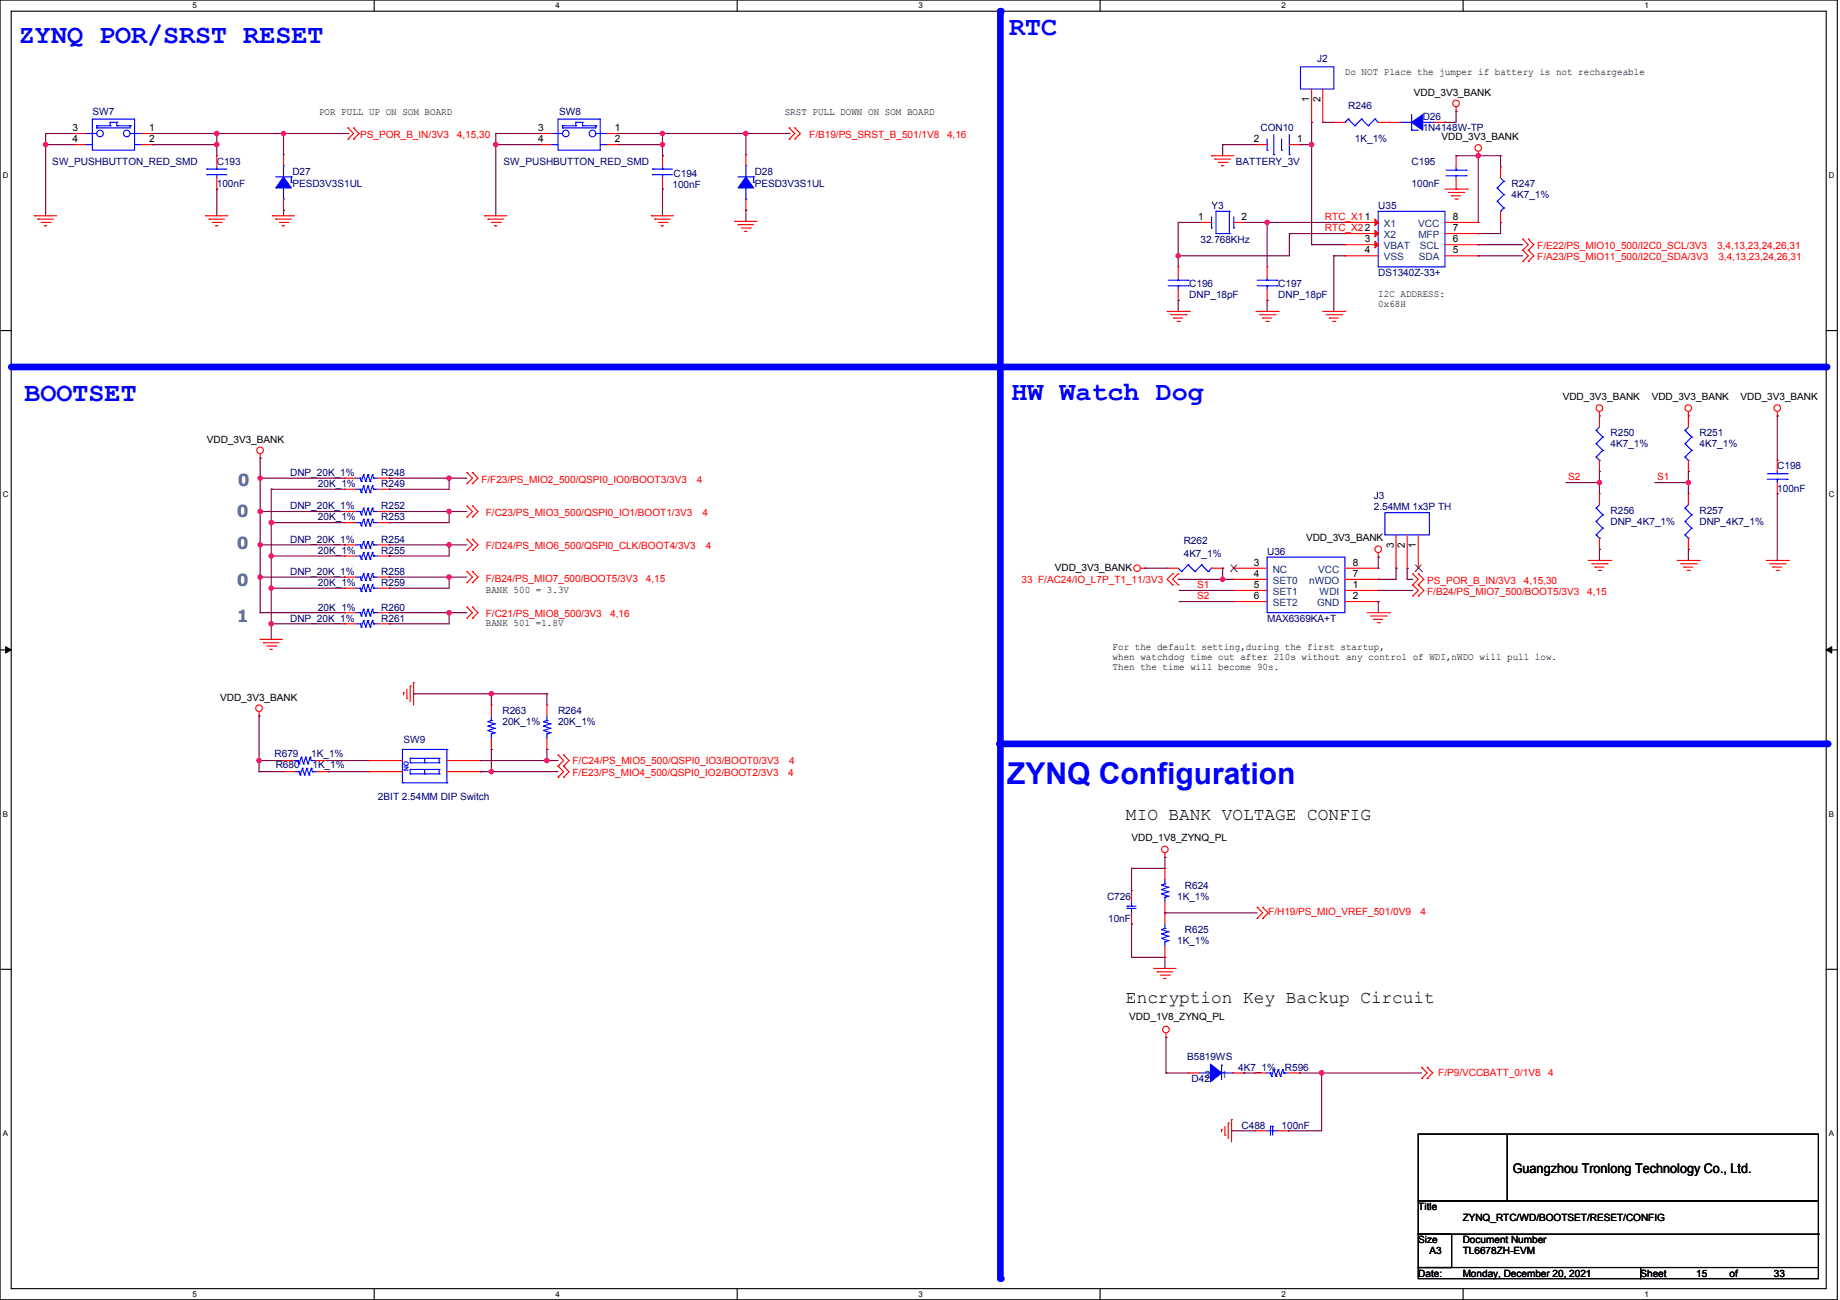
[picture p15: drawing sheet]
<svg xmlns="http://www.w3.org/2000/svg" width="841mm" height="594mm" viewBox="0 0 841 594" stroke-linecap="round" stroke-linejoin="round" font-family="sans-serif">
<defs><g id="words">
<text font-size="13.7" fill="#00f" x="460" y="358">ZYNQ Configuration</text>
<g font-size="12.2" fill="#00f">
<text x="461" y="16">RTC</text>
<text x="9" y="20">ZYNQ POR/SRST RESET</text>
<text x="11" y="183">BOOTSET</text>
<text x="462" y="183">HW Watch Dog</text>
</g>
<g font-size="8.1">
<text x="515" y="375">MIO BANK VOLTAGE CONFIG</text>
<text x="515" y="458">Encryption Key Backup Circuit</text>
</g>
<g font-size="7.6" fill="#408080">
<text x="109" y="222">0</text>
<text x="108" y="236">0</text>
<text x="108" y="251">0</text>
<text x="108" y="268">0</text>
<text x="108" y="284">1</text>
</g>
<text font-size="6.1" x="691" y="536">Guangzhou Tronlong Technology Co., Ltd.</text>
<g font-size="4.6" fill="#000080">
<text x="602" y="29">J2</text>
<text x="42" y="52">SW7</text>
<text x="256" y="52">SW8</text>
<text x="616" y="50">R246</text>
<text x="650" y="55">D26</text>
<text x="576" y="60">CON10</text>
<text x="619" y="65">1K_1%</text>
<text x="650" y="60">1N4148W-TP</text>
<text x="24" y="75">SW_PUSHBUTTON_RED_SMD</text>
<text x="99" y="75">C193</text>
<text x="230" y="75">SW_PUSHBUTTON_RED_SMD</text>
<text x="565" y="75">BATTERY_3V</text>
<text x="645" y="75">C195</text>
<text x="134" y="80">D27</text>
<text x="308" y="81">C194</text>
<text x="345" y="80">D28</text>
<text x="99" y="85">100nF</text>
<text x="134" y="85">PESD3V3S1UL</text>
<text x="307" y="86">100nF</text>
<text x="345" y="85">PESD3V3S1UL</text>
<text x="645" y="85">100nF</text>
<text x="691" y="85">R247</text>
<text x="554" y="96">Y3</text>
<text x="630" y="96">U35</text>
<text x="691" y="91">4K7_1%</text>
<text x="549" y="111">32.768KHz</text>
<text x="544" y="131">C196</text>
<text x="584" y="131">C197</text>
<text x="630" y="126">DS1340Z-33+</text>
<text x="544" y="136">DNP_18pF</text>
<text x="584" y="136">DNP_18pF</text>
<text x="736" y="199">R250</text>
<text x="777" y="199">R251</text>
<text x="736" y="204">4K7_1%</text>
<text x="777" y="204">4K7_1%</text>
<text x="812" y="214">C198</text>
<text x="133" y="218">DNP_20K_1%</text>
<text x="174" y="218">R248</text>
<text x="145" y="223">20K_1%</text>
<text x="174" y="223">R249</text>
<text x="812" y="225">100nF</text>
<text x="133" y="233">DNP_20K_1%</text>
<text x="174" y="233">R252</text>
<text x="628" y="228">J3</text>
<text x="628" y="233">2.54MM 1x3P TH</text>
<text x="145" y="238">20K_1%</text>
<text x="174" y="238">R253</text>
<text x="736" y="235">R256</text>
<text x="736" y="240">DNP_4K7_1%</text>
<text x="777" y="235">R257</text>
<text x="777" y="240">DNP_4K7_1%</text>
<text x="133" y="248">DNP_20K_1%</text>
<text x="174" y="248">R254</text>
<text x="541" y="248">R262</text>
<text x="145" y="253">20K_1%</text>
<text x="174" y="253">R255</text>
<text x="541" y="255">4K7_1%</text>
<text x="579" y="254">U36</text>
<text x="133" y="263">DNP_20K_1%</text>
<text x="174" y="263">R258</text>
<text x="145" y="268">20K_1%</text>
<text x="174" y="268">R259</text>
<text x="145" y="279">20K_1%</text>
<text x="174" y="279">R260</text>
<text x="133" y="284">DNP_20K_1%</text>
<text x="174" y="284">R261</text>
<text x="579" y="284">MAX6369KA+T</text>
<text x="230" y="326">R263</text>
<text x="255" y="326">R264</text>
<text x="230" y="331">20K_1%</text>
<text x="255" y="331">20K_1%</text>
<text x="184" y="339">SW9</text>
<text x="126" y="346">R679</text>
<text x="142" y="346">1K_1%</text>
<text x="126" y="351">R680</text>
<text x="143" y="351">1K_1%</text>
<text x="173" y="365">2BIT 2.54MM DIP Switch</text>
<text x="542" y="406">R624</text>
<text x="506" y="411">C726</text>
<text x="538" y="411">1K_1%</text>
<text x="507" y="421">10nF</text>
<text x="538" y="431">1K_1%</text>
<text x="542" y="426">R625</text>
<text x="543" y="484">B5819WS</text>
<text x="566" y="489">4K7_1%</text>
<text x="587" y="489">R596</text>
<text x="545" y="494">D42</text>
<text x="567" y="516">C488</text>
<text x="586" y="516">100nF</text>
</g>
<g font-size="4.6">
<text x="615" y="34">Do NOT Place the jumper if battery is not rechargeable</text>
<text x="598" y="47" transform="rotate(-90 598 47)">1</text>
<text x="603" y="47" transform="rotate(-90 603 47)">2</text>
<text x="646" y="44">VDD_3V3_BANK</text>
<text x="146" y="52">POR PULL UP ON SOM BOARD</text>
<text x="359" y="52">SRST PULL DOWN ON SOM BOARD</text>
<text x="33" y="60">3</text>
<text x="68" y="60">1</text>
<text x="246" y="60">3</text>
<text x="281" y="60">1</text>
<text x="33" y="65">4</text>
<text x="68" y="65">2</text>
<text x="246" y="65">4</text>
<text x="281" y="65">2</text>
<text x="573" y="65">2</text>
<text x="593" y="65">1</text>
<text x="659" y="64">VDD_3V3_BANK</text>
<text x="548" y="101">1</text>
<text x="567" y="101">2</text>
<text x="664" y="101">8</text>
<text x="664" y="106">7</text>
<text x="624" y="111">3</text>
<text x="664" y="111">6</text>
<text x="624" y="116">4</text>
<text x="664" y="116">5</text>
<text x="630" y="136">I2C ADDRESS:</text>
<text x="630" y="140">0x68H</text>
<text x="714" y="183">VDD_3V3_BANK</text>
<text x="755" y="183">VDD_3V3_BANK</text>
<text x="796" y="183">VDD_3V3_BANK</text>
<text x="95" y="202">VDD_3V3_BANK</text>
<text x="597" y="247">VDD_3V3_BANK</text>
<text x="637" y="251" transform="rotate(-90 637 251)">3</text>
<text x="642" y="251" transform="rotate(-90 642 251)">2</text>
<text x="647" y="251" transform="rotate(-90 647 251)">1</text>
<text x="482" y="261">VDD_3V3_BANK</text>
<text x="573" y="259">3</text>
<text x="573" y="264">4</text>
<text x="618" y="264">7</text>
<text x="618" y="259">8</text>
<text x="573" y="269">5</text>
<text x="618" y="269">1</text>
<text x="222" y="271">BANK 500 = 3.3V</text>
<text x="573" y="274">6</text>
<text x="618" y="274">2</text>
<text x="222" y="286">BANK 501 =1.8V</text>
<text x="509" y="297">For the default setting,during the first startup,</text>
<text x="509" y="301">when watchdog time out after 210s without any control of WDI,nWDO will pull low.</text>
<text x="509" y="306">Then the time will become 90s.</text>
<text x="101" y="320">VDD_3V3_BANK</text>
<text x="517" y="384">VDD_1V8_ZYNQ_PL</text>
<text x="516" y="466">VDD_1V8_ZYNQ_PL</text>
<text x="648" y="553">Title</text>
<text x="669" y="558">ZYNQ_RTC/WD/BOOTSET/RESET/CONFIG</text>
<text x="648" y="568">Size</text>
<text x="669" y="568">Document Number</text>
<text x="653" y="573">A3</text>
<text x="669" y="573">TL6678ZH-EVM</text>
<text x="648" y="583">Date:</text>
<text x="669" y="583">Monday, December 20, 2021</text>
<text x="750" y="583">Sheet</text>
<text x="775" y="583">15</text>
<text x="790" y="583">of</text>
<text x="811" y="583">33</text>
</g>
<g font-size="4.6" fill="#f00">
<text x="165" y="63">PS_POR_B_IN/3V3</text>
<text x="209" y="63">4,15,30</text>
<text x="370" y="63">F/B19/PS_SRST_B_501/1V8</text>
<text x="433" y="63">4,16</text>
<text x="606" y="100">RTC_X11</text>
<text x="606" y="105">RTC_X22</text>
<text x="703" y="114">F/E22/PS_MIO10_500/I2C0_SCL/3V3</text>
<text x="785" y="114">3,4,13,23,24,26,31</text>
<text x="703" y="119">F/A23/PS_MIO11_500/I2C0_SDA/3V3</text>
<text x="785" y="119">3,4,13,23,24,26,31</text>
<text x="220" y="221">F/F23/PS_MIO2_500/QSPI0_IO0/BOOT3/3V3</text>
<text x="319" y="221">4</text>
<text x="717" y="219">S2</text>
<text x="757" y="219">S1</text>
<text x="222" y="236">F/C23/PS_MIO3_500/QSPI0_IO1/BOOT1/3V3</text>
<text x="321" y="236">4</text>
<text x="222" y="251">F/D24/PS_MIO6_500/QSPI0_CLK/BOOT4/3V3</text>
<text x="323" y="251">4</text>
<text x="222" y="266">F/B24/PS_MIO7_500/BOOT5/3V3</text>
<text x="295" y="266">4,15</text>
<text x="467" y="266">33 F/AC24/IO_L7P_T1_11/3V3</text>
<text x="547" y="269">S1</text>
<text x="652" y="267">PS_POR_B_IN/3V3</text>
<text x="696" y="267">4,15,30</text>
<text x="547" y="274">S2</text>
<text x="652" y="272">F/B24/PS_MIO7_500/BOOT5/3V3</text>
<text x="725" y="272">4,15</text>
<text x="222" y="282">F/C21/PS_MIO8_500/3V3</text>
<text x="279" y="282">4,16</text>
<text x="262" y="349">F/C24/PS_MIO5_500/QSPI0_IO3/BOOT0/3V3</text>
<text x="361" y="349">4</text>
<text x="262" y="355">F/E23/PS_MIO4_500/QSPI0_IO2/BOOT2/3V3</text>
<text x="360" y="355">4</text>
<text x="580" y="418">F/H19/PS_MIO_VREF_501/0V9</text>
<text x="649" y="418">4</text>
<text x="657" y="492">F/P9/VCCBATT_0/1V8</text>
<text x="708" y="492">4</text>
</g>
<g font-size="4.6" fill="#004080">
<text x="632" y="104">X1</text>
<text x="648" y="104">VCC</text>
<text x="632" y="109">X2</text>
<text x="632" y="114">VBAT</text>
<text x="648" y="109">MFP</text>
<text x="649" y="114">SCL</text>
<text x="632" y="119">VSS</text>
<text x="648" y="119">SDA</text>
<text x="582" y="262">NC</text>
<text x="603" y="262">VCC</text>
<text x="582" y="267">SET0</text>
<text x="598" y="267">nWDO</text>
<text x="582" y="272">SET1</text>
<text x="603" y="272">WDI</text>
<text x="582" y="277">SET2</text>
<text x="602" y="277">GND</text>
<text x="551" y="492">2</text>
<text x="558" y="492">1</text>
</g>
<g font-size="3.6">
<text x="88" y="4">5</text>
<text x="254" y="4">4</text>
<text x="420" y="4">3</text>
<text x="586" y="4">2</text>
<text x="752" y="4">1</text>
<text x="1" y="81">D</text>
<text x="836" y="81">D</text>
<text x="1" y="227">C</text>
<text x="836" y="227">C</text>
<text x="1" y="373">B</text>
<text x="836" y="373">B</text>
<text x="1" y="519">A</text>
<text x="836" y="519">A</text>
<text x="88" y="593">5</text>
<text x="254" y="593">4</text>
<text x="420" y="593">3</text>
<text x="586" y="593">2</text>
<text x="752" y="593">1</text>
</g>
<text font-size="3.6" fill="#00f" x="185" y="348" transform="rotate(90 185 348)">ON</text>
</g></defs>
<path d="M0 0h840v594h-840zM5 5h830v584h-830z" fill="none" stroke="#000" stroke-width=".51"/>
<g fill="#fff">
<path d="M88 1h2v4h-2z"/>
<path d="M88 589h2v4h-2z"/>
</g>
<path d="M171 0v5M171 589v5" fill="none" stroke="#000" stroke-width=".51"/>
<g fill="#fff">
<path d="M254 1h2v4h-2z"/>
<path d="M254 589h2v4h-2z"/>
</g>
<path d="M337 0v5M337 589v5" fill="none" stroke="#000" stroke-width=".51"/>
<g fill="#fff">
<path d="M420 1h2v4h-2z"/>
<path d="M420 589h2v4h-2z"/>
</g>
<path d="M503 0v5M503 589v5" fill="none" stroke="#000" stroke-width=".51"/>
<g fill="#fff">
<path d="M586 1h2v4h-2z"/>
<path d="M586 589h2v4h-2z"/>
</g>
<path d="M669 0v5M669 589v5" fill="none" stroke="#000" stroke-width=".51"/>
<g fill="#fff">
<path d="M752 1h2v4h-2z"/>
<path d="M752 589h2v4h-2z"/>
<path d="M1 78h3v4h-3z"/>
<path d="M836 78h3v4h-3z"/>
<path d="M1 224h3v4h-3z"/>
<path d="M836 224h3v4h-3z"/>
</g>
<path d="M0 151h5M835 151h5" fill="none" stroke="#000" stroke-width=".51"/>
<g fill="#fff">
<path d="M1 370h3v4h-3z"/>
<path d="M836 370h2v4h-2z"/>
</g>
<path d="M0 297h5M835 297h5" fill="none" stroke="#000" stroke-width=".51"/>
<path d="M3 295l2 2-2 1zM835 297l2-2v3z" fill="#000" stroke="#000" stroke-width=".46"/>
<g fill="#fff">
<path d="M1 516h3v4h-3z"/>
<path d="M836 516h2v4h-2z"/>
</g>
<path d="M0 443h5M835 443h5" fill="none" stroke="#000" stroke-width=".51"/>
<path d="M5 168h830" fill="none" stroke="#00f" stroke-width="3"/>
<circle cx="835" cy="168" r="1.5" fill="#00f"/>
<path d="M457 168v416" fill="none" stroke="#00f" stroke-width="3"/>
<circle cx="457" cy="584" r="1.5" fill="#00f"/>
<path d="M457 5v163" fill="none" stroke="#00f" stroke-width="3"/>
<circle cx="457" cy="5" r="1.5" fill="#00f"/>
<path d="M457 340h378" fill="none" stroke="#00f" stroke-width="3"/>
<circle cx="835" cy="340" r="1.5" fill="#00f"/>
<path d="M554 71h10" fill="none" stroke="#f00" stroke-width=".51"/>
<circle cx="554" cy="71" r=".3" fill="#f00"/>
<path d="M555 73h7" fill="none" stroke="#f00" stroke-width=".51"/>
<circle cx="555" cy="73" r=".3" fill="#f00"/>
<path d="M557 74h4" fill="none" stroke="#f00" stroke-width=".51"/>
<circle cx="561" cy="74" r=".3" fill="#f00"/>
<path d="M558 76h1" fill="none" stroke="#f00" stroke-width=".51"/>
<circle cx="558" cy="76" r=".3" fill="#f00"/>
<path d="M660 86h11" fill="none" stroke="#f00" stroke-width=".51"/>
<circle cx="671" cy="86" r=".3" fill="#f00"/>
<path d="M662 88h7" fill="none" stroke="#f00" stroke-width=".51"/>
<circle cx="669" cy="88" r=".3" fill="#f00"/>
<path d="M663 89h5" fill="none" stroke="#f00" stroke-width=".51"/>
<circle cx="663" cy="89" r=".3" fill="#f00"/>
<path d="M665 91h1" fill="none" stroke="#f00" stroke-width=".51"/>
<circle cx="666" cy="91" r=".3" fill="#f00"/>
<path d="M605 142h10" fill="none" stroke="#f00" stroke-width=".51"/>
<circle cx="615" cy="142" r=".3" fill="#f00"/>
<path d="M606 144h7" fill="none" stroke="#f00" stroke-width=".51"/>
<circle cx="613" cy="144" r=".3" fill="#f00"/>
<path d="M608 145h4" fill="none" stroke="#f00" stroke-width=".51"/>
<circle cx="608" cy="145" r=".3" fill="#f00"/>
<path d="M609 147h1" fill="none" stroke="#f00" stroke-width=".51"/>
<circle cx="610" cy="147" r=".3" fill="#f00"/>
<path d="M533 142h11" fill="none" stroke="#f00" stroke-width=".51"/>
<circle cx="544" cy="142" r=".3" fill="#f00"/>
<path d="M535 144h7" fill="none" stroke="#f00" stroke-width=".51"/>
<circle cx="542" cy="144" r=".3" fill="#f00"/>
<path d="M536 145h5" fill="none" stroke="#f00" stroke-width=".51"/>
<circle cx="536" cy="145" r=".3" fill="#f00"/>
<path d="M538 147h1" fill="none" stroke="#f00" stroke-width=".51"/>
<circle cx="539" cy="147" r=".3" fill="#f00"/>
<path d="M574 142h10" fill="none" stroke="#f00" stroke-width=".51"/>
<circle cx="584" cy="142" r=".3" fill="#f00"/>
<path d="M576 144h7" fill="none" stroke="#f00" stroke-width=".51"/>
<circle cx="583" cy="144" r=".3" fill="#f00"/>
<path d="M577 145h4" fill="none" stroke="#f00" stroke-width=".51"/>
<circle cx="577" cy="145" r=".3" fill="#f00"/>
<path d="M579 147h1" fill="none" stroke="#f00" stroke-width=".51"/>
<circle cx="580" cy="147" r=".3" fill="#f00"/>
<path d="M676 69v2" fill="none" stroke="#f00" stroke-width=".51"/>
<circle cx="676" cy="71" r=".3" fill="#f00"/>
<g fill="none" stroke="#f00" stroke-width=".51">
<path d="M666 49v2"/>
<circle cx="676" cy="68" r="1.5"/>
</g>
<circle cx="666" cy="51" r=".3" fill="#f00"/>
<g fill="none" stroke="#f00" stroke-width=".51">
<path d="M94 99h10"/>
<circle cx="666" cy="47" r="1.5"/>
</g>
<circle cx="94" cy="99" r=".3" fill="#f00"/>
<path d="M96 100h7" fill="none" stroke="#f00" stroke-width=".51"/>
<circle cx="96" cy="100" r=".3" fill="#f00"/>
<path d="M97 102h4" fill="none" stroke="#f00" stroke-width=".51"/>
<circle cx="101" cy="102" r=".3" fill="#f00"/>
<path d="M99 103h1" fill="none" stroke="#f00" stroke-width=".51"/>
<circle cx="99" cy="103" r=".3" fill="#f00"/>
<path d="M16 99h10" fill="none" stroke="#f00" stroke-width=".51"/>
<circle cx="16" cy="99" r=".3" fill="#f00"/>
<path d="M17 100h7" fill="none" stroke="#f00" stroke-width=".51"/>
<circle cx="17" cy="100" r=".3" fill="#f00"/>
<path d="M19 102h4" fill="none" stroke="#f00" stroke-width=".51"/>
<circle cx="23" cy="102" r=".3" fill="#f00"/>
<path d="M20 103h1" fill="none" stroke="#f00" stroke-width=".51"/>
<circle cx="20" cy="103" r=".3" fill="#f00"/>
<path d="M125 99h10" fill="none" stroke="#f00" stroke-width=".51"/>
<circle cx="125" cy="99" r=".3" fill="#f00"/>
<path d="M126 100h7" fill="none" stroke="#f00" stroke-width=".51"/>
<circle cx="126" cy="100" r=".3" fill="#f00"/>
<path d="M128 102h4" fill="none" stroke="#f00" stroke-width=".51"/>
<circle cx="132" cy="102" r=".3" fill="#f00"/>
<path d="M129 103h1" fill="none" stroke="#f00" stroke-width=".51"/>
<circle cx="129" cy="103" r=".3" fill="#f00"/>
<path d="M119 292h10" fill="none" stroke="#f00" stroke-width=".51"/>
<circle cx="119" cy="292" r=".3" fill="#f00"/>
<path d="M120 294h8" fill="none" stroke="#f00" stroke-width=".51"/>
<circle cx="120" cy="294" r=".3" fill="#f00"/>
<path d="M122 295h4" fill="none" stroke="#f00" stroke-width=".51"/>
<circle cx="126" cy="295" r=".3" fill="#f00"/>
<path d="M123 297h2" fill="none" stroke="#f00" stroke-width=".51"/>
<circle cx="123" cy="297" r=".3" fill="#f00"/>
<path d="M119 207v2" fill="none" stroke="#f00" stroke-width=".51"/>
<circle cx="119" cy="209" r=".3" fill="#f00"/>
<g fill="none" stroke="#f00" stroke-width=".51">
<path d="M189 312v10"/>
<circle cx="119" cy="206" r="1.5"/>
</g>
<circle cx="189" cy="312" r=".3" fill="#f00"/>
<path d="M187 313v8" fill="none" stroke="#f00" stroke-width=".51"/>
<circle cx="187" cy="313" r=".3" fill="#f00"/>
<path d="M186 315v4" fill="none" stroke="#f00" stroke-width=".51"/>
<circle cx="186" cy="319" r=".3" fill="#f00"/>
<path d="M184 317v1" fill="none" stroke="#f00" stroke-width=".51"/>
<circle cx="184" cy="317" r=".3" fill="#f00"/>
<path d="M625 280h10" fill="none" stroke="#f00" stroke-width=".51"/>
<circle cx="635" cy="280" r=".3" fill="#f00"/>
<path d="M626 281h8" fill="none" stroke="#f00" stroke-width=".51"/>
<circle cx="634" cy="281" r=".3" fill="#f00"/>
<path d="M628 283h4" fill="none" stroke="#f00" stroke-width=".51"/>
<circle cx="628" cy="283" r=".3" fill="#f00"/>
<path d="M629 285h1" fill="none" stroke="#f00" stroke-width=".51"/>
<circle cx="630" cy="285" r=".3" fill="#f00"/>
<path d="M630 253v2" fill="none" stroke="#f00" stroke-width=".51"/>
<circle cx="630" cy="255" r=".3" fill="#f00"/>
<g fill="none" stroke="#f00" stroke-width=".51">
<path d="M521 260h2"/>
<circle cx="630" cy="251" r="1.5"/>
</g>
<circle cx="523" cy="260" r=".3" fill="#f00"/>
<g fill="none" stroke="#f00" stroke-width=".51">
<path d="M812 188v2"/>
<circle cx="520" cy="260" r="1.5"/>
</g>
<circle cx="812" cy="190" r=".3" fill="#f00"/>
<g fill="none" stroke="#f00" stroke-width=".51">
<path d="M731 188v2"/>
<circle cx="812" cy="186" r="1.5"/>
</g>
<circle cx="731" cy="190" r=".3" fill="#f00"/>
<g fill="none" stroke="#f00" stroke-width=".51">
<path d="M772 188v2"/>
<circle cx="731" cy="186" r="1.5"/>
</g>
<circle cx="772" cy="190" r=".3" fill="#f00"/>
<g fill="none" stroke="#f00" stroke-width=".51">
<path d="M726 256h10"/>
<circle cx="772" cy="186" r="1.5"/>
</g>
<circle cx="736" cy="256" r=".3" fill="#f00"/>
<path d="M727 258h8" fill="none" stroke="#f00" stroke-width=".51"/>
<circle cx="735" cy="258" r=".3" fill="#f00"/>
<path d="M729 259h4" fill="none" stroke="#f00" stroke-width=".51"/>
<circle cx="729" cy="259" r=".3" fill="#f00"/>
<path d="M731 261h1" fill="none" stroke="#f00" stroke-width=".51"/>
<circle cx="732" cy="261" r=".3" fill="#f00"/>
<path d="M767 256h10" fill="none" stroke="#f00" stroke-width=".51"/>
<circle cx="777" cy="256" r=".3" fill="#f00"/>
<path d="M768 258h7" fill="none" stroke="#f00" stroke-width=".51"/>
<circle cx="775" cy="258" r=".3" fill="#f00"/>
<path d="M770 259h4" fill="none" stroke="#f00" stroke-width=".51"/>
<circle cx="770" cy="259" r=".3" fill="#f00"/>
<path d="M771 261h1" fill="none" stroke="#f00" stroke-width=".51"/>
<circle cx="772" cy="261" r=".3" fill="#f00"/>
<path d="M807 256h10" fill="none" stroke="#f00" stroke-width=".51"/>
<circle cx="817" cy="256" r=".3" fill="#f00"/>
<path d="M809 258h7" fill="none" stroke="#f00" stroke-width=".51"/>
<circle cx="816" cy="258" r=".3" fill="#f00"/>
<path d="M810 259h4" fill="none" stroke="#f00" stroke-width=".51"/>
<circle cx="810" cy="259" r=".3" fill="#f00"/>
<path d="M812 261h1" fill="none" stroke="#f00" stroke-width=".51"/>
<circle cx="813" cy="261" r=".3" fill="#f00"/>
<path d="M298 99h10" fill="none" stroke="#f00" stroke-width=".51"/>
<circle cx="298" cy="99" r=".3" fill="#f00"/>
<path d="M299 100h7" fill="none" stroke="#f00" stroke-width=".51"/>
<circle cx="299" cy="100" r=".3" fill="#f00"/>
<path d="M301 102h4" fill="none" stroke="#f00" stroke-width=".51"/>
<circle cx="305" cy="102" r=".3" fill="#f00"/>
<path d="M302 103h1" fill="none" stroke="#f00" stroke-width=".51"/>
<circle cx="302" cy="103" r=".3" fill="#f00"/>
<path d="M222 99h10" fill="none" stroke="#f00" stroke-width=".51"/>
<circle cx="222" cy="99" r=".3" fill="#f00"/>
<path d="M223 100h7" fill="none" stroke="#f00" stroke-width=".51"/>
<circle cx="223" cy="100" r=".3" fill="#f00"/>
<path d="M225 102h4" fill="none" stroke="#f00" stroke-width=".51"/>
<circle cx="229" cy="102" r=".3" fill="#f00"/>
<path d="M226 103h1" fill="none" stroke="#f00" stroke-width=".51"/>
<circle cx="226" cy="103" r=".3" fill="#f00"/>
<path d="M336 101h10" fill="none" stroke="#f00" stroke-width=".51"/>
<circle cx="336" cy="101" r=".3" fill="#f00"/>
<path d="M337 103h7" fill="none" stroke="#f00" stroke-width=".51"/>
<circle cx="337" cy="103" r=".3" fill="#f00"/>
<path d="M339 104h4" fill="none" stroke="#f00" stroke-width=".51"/>
<circle cx="343" cy="104" r=".3" fill="#f00"/>
<path d="M340 106h1" fill="none" stroke="#f00" stroke-width=".51"/>
<circle cx="340" cy="106" r=".3" fill="#f00"/>
<path d="M118 325v2" fill="none" stroke="#f00" stroke-width=".51"/>
<circle cx="118" cy="327" r=".3" fill="#f00"/>
<g fill="none" stroke="#f00" stroke-width=".51">
<path d="M563 512v10"/>
<circle cx="118" cy="324" r="1.5"/>
</g>
<circle cx="563" cy="512" r=".3" fill="#f00"/>
<path d="M561 513v7" fill="none" stroke="#f00" stroke-width=".51"/>
<circle cx="561" cy="513" r=".3" fill="#f00"/>
<path d="M560 515v4" fill="none" stroke="#f00" stroke-width=".51"/>
<circle cx="560" cy="519" r=".3" fill="#f00"/>
<path d="M558 516v1" fill="none" stroke="#f00" stroke-width=".51"/>
<circle cx="558" cy="516" r=".3" fill="#f00"/>
<path d="M533 472v2" fill="none" stroke="#f00" stroke-width=".51"/>
<circle cx="533" cy="474" r=".3" fill="#f00"/>
<g fill="none" stroke="#f00" stroke-width=".51">
<path d="M527 443h11"/>
<circle cx="533" cy="470" r="1.5"/>
</g>
<circle cx="527" cy="443" r=".3" fill="#f00"/>
<path d="M529 444h7" fill="none" stroke="#f00" stroke-width=".51"/>
<circle cx="529" cy="444" r=".3" fill="#f00"/>
<path d="M530 446h4" fill="none" stroke="#f00" stroke-width=".51"/>
<circle cx="534" cy="446" r=".3" fill="#f00"/>
<path d="M532 447h1" fill="none" stroke="#f00" stroke-width=".51"/>
<circle cx="532" cy="447" r=".3" fill="#f00"/>
<path d="M532 390v2" fill="none" stroke="#f00" stroke-width=".51"/>
<circle cx="532" cy="392" r=".3" fill="#f00"/>
<g fill="none" stroke="#f00" stroke-width=".51">
<path d="M699 109l2 3"/>
<circle cx="532" cy="388" r="1.5"/>
</g>
<circle cx="699" cy="109" r=".3" fill="#f00"/>
<path d="M701 112l-2 2" fill="none" stroke="#f00" stroke-width=".51"/>
<circle cx="699" cy="114" r=".3" fill="#f00"/>
<path d="M696 109l3 3" fill="none" stroke="#f00" stroke-width=".51"/>
<circle cx="696" cy="109" r=".3" fill="#f00"/>
<path d="M699 112l-3 2" fill="none" stroke="#f00" stroke-width=".51"/>
<circle cx="696" cy="114" r=".3" fill="#f00"/>
<path d="M699 114l2 3" fill="none" stroke="#f00" stroke-width=".51"/>
<circle cx="699" cy="114" r=".3" fill="#f00"/>
<path d="M701 117l-2 2" fill="none" stroke="#f00" stroke-width=".51"/>
<circle cx="699" cy="119" r=".3" fill="#f00"/>
<path d="M696 114l3 3" fill="none" stroke="#f00" stroke-width=".51"/>
<circle cx="696" cy="114" r=".3" fill="#f00"/>
<path d="M699 117l-3 2" fill="none" stroke="#f00" stroke-width=".51"/>
<circle cx="696" cy="119" r=".3" fill="#f00"/>
<path d="M162 58l2 3" fill="none" stroke="#f00" stroke-width=".51"/>
<circle cx="162" cy="58" r=".3" fill="#f00"/>
<path d="M164 61l-2 3" fill="none" stroke="#f00" stroke-width=".51"/>
<circle cx="162" cy="64" r=".3" fill="#f00"/>
<path d="M159 58l3 3" fill="none" stroke="#f00" stroke-width=".51"/>
<circle cx="159" cy="58" r=".3" fill="#f00"/>
<path d="M162 61l-3 3" fill="none" stroke="#f00" stroke-width=".51"/>
<circle cx="159" cy="64" r=".3" fill="#f00"/>
<path d="M216 231l2 3" fill="none" stroke="#f00" stroke-width=".51"/>
<circle cx="216" cy="231" r=".3" fill="#f00"/>
<path d="M218 234l-2 2" fill="none" stroke="#f00" stroke-width=".51"/>
<circle cx="216" cy="236" r=".3" fill="#f00"/>
<path d="M213 231l3 3" fill="none" stroke="#f00" stroke-width=".51"/>
<circle cx="213" cy="231" r=".3" fill="#f00"/>
<path d="M216 234l-3 2" fill="none" stroke="#f00" stroke-width=".51"/>
<circle cx="213" cy="236" r=".3" fill="#f00"/>
<path d="M216 246l2 3" fill="none" stroke="#f00" stroke-width=".51"/>
<circle cx="216" cy="246" r=".3" fill="#f00"/>
<path d="M218 249l-2 3" fill="none" stroke="#f00" stroke-width=".51"/>
<circle cx="216" cy="252" r=".3" fill="#f00"/>
<path d="M213 246l3 3" fill="none" stroke="#f00" stroke-width=".51"/>
<circle cx="213" cy="246" r=".3" fill="#f00"/>
<path d="M216 249l-3 3" fill="none" stroke="#f00" stroke-width=".51"/>
<circle cx="213" cy="252" r=".3" fill="#f00"/>
<path d="M216 216l2 2" fill="none" stroke="#f00" stroke-width=".51"/>
<circle cx="216" cy="216" r=".3" fill="#f00"/>
<path d="M218 218l-2 3" fill="none" stroke="#f00" stroke-width=".51"/>
<circle cx="216" cy="221" r=".3" fill="#f00"/>
<path d="M213 216l3 2" fill="none" stroke="#f00" stroke-width=".51"/>
<circle cx="213" cy="216" r=".3" fill="#f00"/>
<path d="M216 218l-3 3" fill="none" stroke="#f00" stroke-width=".51"/>
<circle cx="213" cy="221" r=".3" fill="#f00"/>
<path d="M258 350l2 3" fill="none" stroke="#f00" stroke-width=".51"/>
<circle cx="258" cy="350" r=".3" fill="#f00"/>
<path d="M260 353l-2 2" fill="none" stroke="#f00" stroke-width=".51"/>
<circle cx="258" cy="355" r=".3" fill="#f00"/>
<path d="M255 350l3 3" fill="none" stroke="#f00" stroke-width=".51"/>
<circle cx="255" cy="350" r=".3" fill="#f00"/>
<path d="M258 353l-3 2" fill="none" stroke="#f00" stroke-width=".51"/>
<circle cx="255" cy="355" r=".3" fill="#f00"/>
<path d="M258 345l2 3" fill="none" stroke="#f00" stroke-width=".51"/>
<circle cx="258" cy="345" r=".3" fill="#f00"/>
<path d="M260 348l-2 2" fill="none" stroke="#f00" stroke-width=".51"/>
<circle cx="258" cy="350" r=".3" fill="#f00"/>
<path d="M255 345l3 3" fill="none" stroke="#f00" stroke-width=".51"/>
<circle cx="255" cy="345" r=".3" fill="#f00"/>
<path d="M258 348l-3 2" fill="none" stroke="#f00" stroke-width=".51"/>
<circle cx="255" cy="350" r=".3" fill="#f00"/>
<path d="M648 267l3 3" fill="none" stroke="#f00" stroke-width=".51"/>
<circle cx="648" cy="267" r=".3" fill="#f00"/>
<path d="M651 270l-3 2" fill="none" stroke="#f00" stroke-width=".51"/>
<circle cx="648" cy="272" r=".3" fill="#f00"/>
<path d="M646 267l2 3" fill="none" stroke="#f00" stroke-width=".51"/>
<circle cx="646" cy="267" r=".3" fill="#f00"/>
<path d="M648 270l-2 2" fill="none" stroke="#f00" stroke-width=".51"/>
<circle cx="646" cy="272" r=".3" fill="#f00"/>
<path d="M648 262l3 3" fill="none" stroke="#f00" stroke-width=".51"/>
<circle cx="648" cy="262" r=".3" fill="#f00"/>
<path d="M651 265l-3 2" fill="none" stroke="#f00" stroke-width=".51"/>
<circle cx="648" cy="267" r=".3" fill="#f00"/>
<path d="M646 262l2 3" fill="none" stroke="#f00" stroke-width=".51"/>
<circle cx="646" cy="262" r=".3" fill="#f00"/>
<path d="M648 265l-2 2" fill="none" stroke="#f00" stroke-width=".51"/>
<circle cx="646" cy="267" r=".3" fill="#f00"/>
<path d="M536 262l-3 3" fill="none" stroke="#f00" stroke-width=".51"/>
<circle cx="536" cy="262" r=".3" fill="#f00"/>
<path d="M533 265l3 2" fill="none" stroke="#f00" stroke-width=".51"/>
<circle cx="536" cy="267" r=".3" fill="#f00"/>
<path d="M539 262l-3 3" fill="none" stroke="#f00" stroke-width=".51"/>
<circle cx="539" cy="262" r=".3" fill="#f00"/>
<path d="M536 265l3 2" fill="none" stroke="#f00" stroke-width=".51"/>
<circle cx="539" cy="267" r=".3" fill="#f00"/>
<path d="M216 261l2 3" fill="none" stroke="#f00" stroke-width=".51"/>
<circle cx="216" cy="261" r=".3" fill="#f00"/>
<path d="M218 264l-2 2" fill="none" stroke="#f00" stroke-width=".51"/>
<circle cx="216" cy="266" r=".3" fill="#f00"/>
<path d="M213 261l3 3" fill="none" stroke="#f00" stroke-width=".51"/>
<circle cx="213" cy="261" r=".3" fill="#f00"/>
<path d="M216 264l-3 2" fill="none" stroke="#f00" stroke-width=".51"/>
<circle cx="213" cy="266" r=".3" fill="#f00"/>
<path d="M216 277l2 3" fill="none" stroke="#f00" stroke-width=".51"/>
<circle cx="216" cy="277" r=".3" fill="#f00"/>
<path d="M218 280l-2 2" fill="none" stroke="#f00" stroke-width=".51"/>
<circle cx="216" cy="282" r=".3" fill="#f00"/>
<path d="M213 277l3 3" fill="none" stroke="#f00" stroke-width=".51"/>
<circle cx="213" cy="277" r=".3" fill="#f00"/>
<path d="M216 280l-3 2" fill="none" stroke="#f00" stroke-width=".51"/>
<circle cx="213" cy="282" r=".3" fill="#f00"/>
<path d="M363 58l3 3" fill="none" stroke="#f00" stroke-width=".51"/>
<circle cx="363" cy="58" r=".3" fill="#f00"/>
<path d="M366 61l-3 3" fill="none" stroke="#f00" stroke-width=".51"/>
<circle cx="363" cy="64" r=".3" fill="#f00"/>
<path d="M361 58l2 3" fill="none" stroke="#f00" stroke-width=".51"/>
<circle cx="361" cy="58" r=".3" fill="#f00"/>
<path d="M363 61l-2 3" fill="none" stroke="#f00" stroke-width=".51"/>
<circle cx="361" cy="64" r=".3" fill="#f00"/>
<path d="M655 490l-3 3" fill="none" stroke="#f00" stroke-width=".51"/>
<circle cx="652" cy="493" r=".3" fill="#f00"/>
<path d="M652 488l3 2" fill="none" stroke="#f00" stroke-width=".51"/>
<circle cx="652" cy="488" r=".3" fill="#f00"/>
<path d="M652 490l-2 3" fill="none" stroke="#f00" stroke-width=".51"/>
<circle cx="650" cy="493" r=".3" fill="#f00"/>
<path d="M650 488l2 2" fill="none" stroke="#f00" stroke-width=".51"/>
<circle cx="650" cy="488" r=".3" fill="#f00"/>
<path d="M580 417l-3 3" fill="none" stroke="#f00" stroke-width=".51"/>
<circle cx="577" cy="420" r=".3" fill="#f00"/>
<path d="M577 415l3 2" fill="none" stroke="#f00" stroke-width=".51"/>
<circle cx="577" cy="415" r=".3" fill="#f00"/>
<path d="M577 417l-2 3" fill="none" stroke="#f00" stroke-width=".51"/>
<circle cx="575" cy="420" r=".3" fill="#f00"/>
<path d="M575 415l2 2" fill="none" stroke="#f00" stroke-width=".51"/>
<circle cx="575" cy="415" r=".3" fill="#f00"/>
<path d="M648 518h183v31h-183zM689 518v31M648 549h183v15h-183zM648 564h15v15h-15zM648 579h102v5h-102zM750 579h81v5h-81zM831 564v15" fill="none" stroke="#000" stroke-width=".51"/>
<g fill="#000">
<circle cx="689" cy="549" r=".3"/>
<circle cx="831" cy="564" r=".3"/>
</g>
<path d="M579 127v1" fill="none" stroke="#00f" stroke-width=".51"/>
<circle cx="579" cy="128" r=".3" fill="#00f"/>
<path d="M575 131h9" fill="none" stroke="#00f" stroke-width=".51"/>
<circle cx="584" cy="131" r=".3" fill="#00f"/>
<path d="M575 128h9" fill="none" stroke="#00f" stroke-width=".51"/>
<circle cx="584" cy="128" r=".3" fill="#00f"/>
<path d="M579 131v1" fill="none" stroke="#00f" stroke-width=".51"/>
<circle cx="579" cy="131" r=".3" fill="#00f"/>
<path d="M579 122v5" fill="none" stroke="#f00" stroke-width=".51"/>
<circle cx="579" cy="122" r=".3" fill="#f00"/>
<path d="M579 132v5" fill="none" stroke="#f00" stroke-width=".51"/>
<circle cx="579" cy="137" r=".3" fill="#f00"/>
<path d="M633 234h20v10h-20z" fill="none" stroke="#00f" stroke-width=".51"/>
<path d="M648 244v16" fill="none" stroke="#f00" stroke-width=".51"/>
<circle cx="648" cy="260" r=".3" fill="#f00"/>
<path d="M647 258l3 3M650 258l-3 3M647 261h.1M650 261h.1" fill="none" stroke="#804000" stroke-width=".46"/>
<path d="M643 244v16" fill="none" stroke="#f00" stroke-width=".51"/>
<circle cx="643" cy="260" r=".3" fill="#f00"/>
<path d="M638 244v16" fill="none" stroke="#f00" stroke-width=".51"/>
<circle cx="638" cy="260" r=".3" fill="#f00"/>
<path d="M187 346h14" fill="none" stroke="#00f" stroke-width=".51"/>
<circle cx="187" cy="346" r=".3" fill="#00f"/>
<path d="M187 346v3" fill="none" stroke="#00f" stroke-width=".51"/>
<circle cx="187" cy="349" r=".3" fill="#00f"/>
<path d="M187 349h14" fill="none" stroke="#00f" stroke-width=".51"/>
<circle cx="201" cy="349" r=".3" fill="#00f"/>
<path d="M201 346v3" fill="none" stroke="#00f" stroke-width=".51"/>
<circle cx="201" cy="346" r=".3" fill="#00f"/>
<path d="M194 346v3" fill="none" stroke="#00f" stroke-width=".51"/>
<circle cx="194" cy="349" r=".3" fill="#00f"/>
<path d="M187 352h14" fill="none" stroke="#00f" stroke-width=".51"/>
<circle cx="187" cy="352" r=".3" fill="#00f"/>
<path d="M187 352v2" fill="none" stroke="#00f" stroke-width=".51"/>
<circle cx="187" cy="354" r=".3" fill="#00f"/>
<path d="M187 354h14" fill="none" stroke="#00f" stroke-width=".51"/>
<circle cx="201" cy="354" r=".3" fill="#00f"/>
<path d="M201 352v2" fill="none" stroke="#00f" stroke-width=".51"/>
<circle cx="201" cy="352" r=".3" fill="#00f"/>
<path d="M194 352v2" fill="none" stroke="#00f" stroke-width=".51"/>
<circle cx="194" cy="354" r=".3" fill="#00f"/>
<path d="M184 342h20" fill="none" stroke="#00f" stroke-width=".51"/>
<circle cx="184" cy="342" r=".3" fill="#00f"/>
<path d="M184 342v16" fill="none" stroke="#00f" stroke-width=".51"/>
<circle cx="184" cy="358" r=".3" fill="#00f"/>
<path d="M184 358h20" fill="none" stroke="#00f" stroke-width=".51"/>
<circle cx="204" cy="358" r=".3" fill="#00f"/>
<path d="M204 342v16" fill="none" stroke="#00f" stroke-width=".51"/>
<circle cx="204" cy="342" r=".3" fill="#00f"/>
<path d="M204 348h15" fill="none" stroke="#f00" stroke-width=".51"/>
<circle cx="219" cy="348" r=".3" fill="#f00"/>
<path d="M204 353h15" fill="none" stroke="#f00" stroke-width=".51"/>
<circle cx="219" cy="353" r=".3" fill="#f00"/>
<path d="M169 348h15" fill="none" stroke="#f00" stroke-width=".51"/>
<circle cx="169" cy="348" r=".3" fill="#f00"/>
<path d="M169 353h15" fill="none" stroke="#f00" stroke-width=".51"/>
<circle cx="169" cy="353" r=".3" fill="#f00"/>
<path d="M686 81l1 2" fill="none" stroke="#00f" stroke-width=".51"/>
<circle cx="687" cy="83" r=".3" fill="#00f"/>
<path d="M687 83l-3 3" fill="none" stroke="#00f" stroke-width=".51"/>
<circle cx="684" cy="86" r=".3" fill="#00f"/>
<path d="M684 86l3 3" fill="none" stroke="#00f" stroke-width=".51"/>
<circle cx="687" cy="89" r=".3" fill="#00f"/>
<path d="M687 89l-3 3" fill="none" stroke="#00f" stroke-width=".51"/>
<circle cx="684" cy="92" r=".3" fill="#00f"/>
<path d="M684 92l3 3" fill="none" stroke="#00f" stroke-width=".51"/>
<circle cx="687" cy="95" r=".3" fill="#00f"/>
<path d="M687 95l-1 2" fill="none" stroke="#00f" stroke-width=".51"/>
<circle cx="686" cy="97" r=".3" fill="#00f"/>
<path d="M686 76v5" fill="none" stroke="#f00" stroke-width=".51"/>
<circle cx="686" cy="76" r=".3" fill="#f00"/>
<path d="M686 97v5" fill="none" stroke="#f00" stroke-width=".51"/>
<circle cx="686" cy="102" r=".3" fill="#f00"/>
<path d="M554 99v5" fill="none" stroke="#00f" stroke-width=".51"/>
<circle cx="554" cy="104" r=".3" fill="#00f"/>
<path d="M556 97v10" fill="none" stroke="#00f" stroke-width=".51"/>
<circle cx="556" cy="107" r=".3" fill="#00f"/>
<path d="M556 107h6" fill="none" stroke="#00f" stroke-width=".51"/>
<circle cx="562" cy="107" r=".3" fill="#00f"/>
<path d="M562 97v10" fill="none" stroke="#00f" stroke-width=".51"/>
<circle cx="562" cy="97" r=".3" fill="#00f"/>
<path d="M556 97h6" fill="none" stroke="#00f" stroke-width=".51"/>
<circle cx="556" cy="97" r=".3" fill="#00f"/>
<path d="M564 99v5" fill="none" stroke="#00f" stroke-width=".51"/>
<circle cx="564" cy="104" r=".3" fill="#00f"/>
<path d="M549 102h5" fill="none" stroke="#f00" stroke-width=".51"/>
<circle cx="549" cy="102" r=".3" fill="#f00"/>
<path d="M564 102h5" fill="none" stroke="#f00" stroke-width=".51"/>
<circle cx="569" cy="102" r=".3" fill="#f00"/>
<path d="M553 486l5 4-5 4z" fill="#00f" stroke="#00f" stroke-width=".51"/>
<path d="M558 487v6" fill="none" stroke="#00f" stroke-width=".51"/>
<circle cx="558" cy="487" r=".3" fill="#00f"/>
<path d="M548 490h5" fill="none" stroke="#00f" stroke-width=".51"/>
<circle cx="553" cy="490" r=".3" fill="#00f"/>
<path d="M558 490h5" fill="none" stroke="#00f" stroke-width=".51"/>
<circle cx="563" cy="490" r=".3" fill="#00f"/>
<path d="M543 490h5" fill="none" stroke="#f00" stroke-width=".51"/>
<circle cx="543" cy="490" r=".3" fill="#f00"/>
<path d="M563 490h5" fill="none" stroke="#f00" stroke-width=".51"/>
<circle cx="568" cy="490" r=".3" fill="#f00"/>
<path d="M645 52v7" fill="none" stroke="#00f" stroke-width=".51"/>
<circle cx="645" cy="59" r=".3" fill="#00f"/>
<path d="M640 56h5" fill="none" stroke="#00f" stroke-width=".51"/>
<circle cx="640" cy="56" r=".3" fill="#00f"/>
<path d="M645 59h3" fill="none" stroke="#00f" stroke-width=".51"/>
<circle cx="648" cy="59" r=".3" fill="#00f"/>
<path d="M645 56l5-4v7z" fill-rule="evenodd" fill="#00f" stroke="#00f" stroke-width=".51"/>
<path d="M650 56h5" fill="none" stroke="#00f" stroke-width=".51"/>
<circle cx="655" cy="56" r=".3" fill="#00f"/>
<path d="M635 56h5" fill="none" stroke="#f00" stroke-width=".51"/>
<circle cx="635" cy="56" r=".3" fill="#f00"/>
<path d="M655 56h5" fill="none" stroke="#f00" stroke-width=".51"/>
<circle cx="660" cy="56" r=".3" fill="#f00"/>
<path d="M549 258l3 3" fill="none" stroke="#00f" stroke-width=".51"/>
<circle cx="552" cy="261" r=".3" fill="#00f"/>
<path d="M554 260l-2 1" fill="none" stroke="#00f" stroke-width=".51"/>
<circle cx="554" cy="260" r=".3" fill="#00f"/>
<path d="M543 258l-3 3" fill="none" stroke="#00f" stroke-width=".51"/>
<circle cx="543" cy="258" r=".3" fill="#00f"/>
<path d="M543 258l3 3" fill="none" stroke="#00f" stroke-width=".51"/>
<circle cx="546" cy="261" r=".3" fill="#00f"/>
<path d="M549 258l-3 3" fill="none" stroke="#00f" stroke-width=".51"/>
<circle cx="549" cy="258" r=".3" fill="#00f"/>
<path d="M539 260l1 1" fill="none" stroke="#00f" stroke-width=".51"/>
<circle cx="540" cy="261" r=".3" fill="#00f"/>
<path d="M533 260h6" fill="none" stroke="#f00" stroke-width=".51"/>
<circle cx="533" cy="260" r=".3" fill="#f00"/>
<path d="M554 260h5" fill="none" stroke="#f00" stroke-width=".51"/>
<circle cx="559" cy="260" r=".3" fill="#f00"/>
<path d="M126 81h7" fill="none" stroke="#00f" stroke-width=".51"/>
<circle cx="133" cy="81" r=".3" fill="#00f"/>
<path d="M130 76v5" fill="none" stroke="#00f" stroke-width=".51"/>
<circle cx="130" cy="76" r=".3" fill="#00f"/>
<path d="M133 81v2" fill="none" stroke="#00f" stroke-width=".51"/>
<circle cx="133" cy="83" r=".3" fill="#00f"/>
<path d="M130 81l3 5h-7z" fill-rule="evenodd" fill="#00f" stroke="#00f" stroke-width=".51"/>
<path d="M130 86v5" fill="none" stroke="#00f" stroke-width=".51"/>
<circle cx="130" cy="91" r=".3" fill="#00f"/>
<path d="M130 91v5" fill="none" stroke="#f00" stroke-width=".51"/>
<circle cx="130" cy="96" r=".3" fill="#f00"/>
<path d="M130 71v5" fill="none" stroke="#f00" stroke-width=".51"/>
<circle cx="130" cy="71" r=".3" fill="#f00"/>
<path d="M225 329l-2 1" fill="none" stroke="#00f" stroke-width=".51"/>
<circle cx="225" cy="329" r=".3" fill="#00f"/>
<path d="M223 330l3 1" fill="none" stroke="#00f" stroke-width=".51"/>
<circle cx="223" cy="330" r=".3" fill="#00f"/>
<path d="M226 331l-3 1" fill="none" stroke="#00f" stroke-width=".51"/>
<circle cx="226" cy="331" r=".3" fill="#00f"/>
<path d="M223 332l3 1" fill="none" stroke="#00f" stroke-width=".51"/>
<circle cx="223" cy="332" r=".3" fill="#00f"/>
<path d="M226 333l-3 1" fill="none" stroke="#00f" stroke-width=".51"/>
<circle cx="226" cy="333" r=".3" fill="#00f"/>
<path d="M223 334l3 1" fill="none" stroke="#00f" stroke-width=".51"/>
<circle cx="223" cy="334" r=".3" fill="#00f"/>
<path d="M226 335h-1" fill="none" stroke="#00f" stroke-width=".51"/>
<circle cx="226" cy="335" r=".3" fill="#00f"/>
<path d="M225 335v2" fill="none" stroke="#00f" stroke-width=".51"/>
<circle cx="225" cy="335" r=".3" fill="#00f"/>
<path d="M225 327v2" fill="none" stroke="#00f" stroke-width=".51"/>
<circle cx="225" cy="329" r=".3" fill="#00f"/>
<path d="M225 337v5" fill="none" stroke="#f00" stroke-width=".51"/>
<circle cx="225" cy="342" r=".3" fill="#f00"/>
<path d="M225 322v5" fill="none" stroke="#f00" stroke-width=".51"/>
<circle cx="225" cy="322" r=".3" fill="#f00"/>
<path d="M582 515v4" fill="none" stroke="#00f" stroke-width=".51"/>
<circle cx="582" cy="515" r=".3" fill="#00f"/>
<path d="M582 517h2" fill="none" stroke="#00f" stroke-width=".51"/>
<circle cx="582" cy="517" r=".3" fill="#00f"/>
<path d="M579 517h2" fill="none" stroke="#00f" stroke-width=".51"/>
<circle cx="581" cy="517" r=".3" fill="#00f"/>
<path d="M581 515v4" fill="none" stroke="#00f" stroke-width=".51"/>
<circle cx="581" cy="515" r=".3" fill="#00f"/>
<path d="M584 517h5" fill="none" stroke="#f00" stroke-width=".51"/>
<circle cx="589" cy="517" r=".3" fill="#f00"/>
<path d="M574 517h5" fill="none" stroke="#f00" stroke-width=".51"/>
<circle cx="574" cy="517" r=".3" fill="#f00"/>
<path d="M99 76v1" fill="none" stroke="#00f" stroke-width=".51"/>
<circle cx="99" cy="77" r=".3" fill="#00f"/>
<path d="M95 80h9" fill="none" stroke="#00f" stroke-width=".51"/>
<circle cx="95" cy="80" r=".3" fill="#00f"/>
<path d="M95 77h9" fill="none" stroke="#00f" stroke-width=".51"/>
<circle cx="95" cy="77" r=".3" fill="#00f"/>
<path d="M99 80v1" fill="none" stroke="#00f" stroke-width=".51"/>
<circle cx="99" cy="80" r=".3" fill="#00f"/>
<path d="M99 71v5" fill="none" stroke="#f00" stroke-width=".51"/>
<circle cx="99" cy="71" r=".3" fill="#f00"/>
<path d="M99 81v5" fill="none" stroke="#f00" stroke-width=".51"/>
<circle cx="99" cy="86" r=".3" fill="#f00"/>
<path d="M250 329l-2 1" fill="none" stroke="#00f" stroke-width=".51"/>
<circle cx="250" cy="329" r=".3" fill="#00f"/>
<path d="M248 330l4 1" fill="none" stroke="#00f" stroke-width=".51"/>
<circle cx="248" cy="330" r=".3" fill="#00f"/>
<path d="M252 331l-4 1" fill="none" stroke="#00f" stroke-width=".51"/>
<circle cx="252" cy="331" r=".3" fill="#00f"/>
<path d="M248 332l4 1" fill="none" stroke="#00f" stroke-width=".51"/>
<circle cx="248" cy="332" r=".3" fill="#00f"/>
<path d="M252 333l-4 1" fill="none" stroke="#00f" stroke-width=".51"/>
<circle cx="252" cy="333" r=".3" fill="#00f"/>
<path d="M248 334l4 1" fill="none" stroke="#00f" stroke-width=".51"/>
<circle cx="248" cy="334" r=".3" fill="#00f"/>
<path d="M252 335h-2" fill="none" stroke="#00f" stroke-width=".51"/>
<circle cx="252" cy="335" r=".3" fill="#00f"/>
<path d="M250 335v2" fill="none" stroke="#00f" stroke-width=".51"/>
<circle cx="250" cy="335" r=".3" fill="#00f"/>
<path d="M250 327v2" fill="none" stroke="#00f" stroke-width=".51"/>
<circle cx="250" cy="329" r=".3" fill="#00f"/>
<path d="M250 337v5" fill="none" stroke="#f00" stroke-width=".51"/>
<circle cx="250" cy="342" r=".3" fill="#f00"/>
<path d="M250 322v5" fill="none" stroke="#f00" stroke-width=".51"/>
<circle cx="250" cy="322" r=".3" fill="#f00"/>
<path d="M630 97h30v25h-30z" fill="none" stroke="#00f" stroke-width=".51"/>
<path d="M628 100l2 2-2 1z" fill="#f00" stroke="#f00" stroke-width=".51"/>
<path d="M615 102h15" fill="none" stroke="#f00" stroke-width=".51"/>
<circle cx="615" cy="102" r=".3" fill="#f00"/>
<path d="M628 105l2 2-2 1z" fill="#f00" stroke="#f00" stroke-width=".51"/>
<path d="M615 107h15" fill="none" stroke="#f00" stroke-width=".51"/>
<circle cx="615" cy="107" r=".3" fill="#f00"/>
<path d="M628 110l2 2-2 1z" fill="#f00" stroke="#f00" stroke-width=".51"/>
<path d="M615 112h15" fill="none" stroke="#f00" stroke-width=".51"/>
<circle cx="615" cy="112" r=".3" fill="#f00"/>
<path d="M615 117h15" fill="none" stroke="#f00" stroke-width=".51"/>
<circle cx="615" cy="117" r=".3" fill="#f00"/>
<path d="M660 102h16" fill="none" stroke="#f00" stroke-width=".51"/>
<circle cx="676" cy="102" r=".3" fill="#f00"/>
<path d="M660 107h16" fill="none" stroke="#f00" stroke-width=".51"/>
<circle cx="676" cy="107" r=".3" fill="#f00"/>
<path d="M660 112h16" fill="none" stroke="#f00" stroke-width=".51"/>
<circle cx="676" cy="112" r=".3" fill="#f00"/>
<path d="M660 117h16" fill="none" stroke="#f00" stroke-width=".51"/>
<circle cx="676" cy="117" r=".3" fill="#f00"/>
<path d="M515 414h4" fill="none" stroke="#00f" stroke-width=".51"/>
<circle cx="515" cy="414" r=".3" fill="#00f"/>
<path d="M517 412v2" fill="none" stroke="#00f" stroke-width=".51"/>
<circle cx="517" cy="414" r=".3" fill="#00f"/>
<path d="M517 415v2" fill="none" stroke="#00f" stroke-width=".51"/>
<circle cx="517" cy="415" r=".3" fill="#00f"/>
<path d="M515 415h4" fill="none" stroke="#00f" stroke-width=".51"/>
<circle cx="515" cy="415" r=".3" fill="#00f"/>
<path d="M517 407v5" fill="none" stroke="#f00" stroke-width=".51"/>
<circle cx="517" cy="407" r=".3" fill="#f00"/>
<path d="M517 417v5" fill="none" stroke="#f00" stroke-width=".51"/>
<circle cx="517" cy="422" r=".3" fill="#f00"/>
<path d="M142 351l1 2" fill="none" stroke="#00f" stroke-width=".51"/>
<circle cx="143" cy="353" r=".3" fill="#00f"/>
<path d="M142 351l-1 3" fill="none" stroke="#00f" stroke-width=".51"/>
<circle cx="142" cy="351" r=".3" fill="#00f"/>
<path d="M140 351l1 3" fill="none" stroke="#00f" stroke-width=".51"/>
<circle cx="141" cy="354" r=".3" fill="#00f"/>
<path d="M140 351l-1 3" fill="none" stroke="#00f" stroke-width=".51"/>
<circle cx="140" cy="351" r=".3" fill="#00f"/>
<path d="M138 351l1 3" fill="none" stroke="#00f" stroke-width=".51"/>
<circle cx="139" cy="354" r=".3" fill="#00f"/>
<path d="M138 351l-1 3" fill="none" stroke="#00f" stroke-width=".51"/>
<circle cx="138" cy="351" r=".3" fill="#00f"/>
<path d="M137 353v1" fill="none" stroke="#00f" stroke-width=".51"/>
<circle cx="137" cy="354" r=".3" fill="#00f"/>
<path d="M135 353h2" fill="none" stroke="#00f" stroke-width=".51"/>
<circle cx="137" cy="353" r=".3" fill="#00f"/>
<path d="M143 353h2" fill="none" stroke="#00f" stroke-width=".51"/>
<circle cx="143" cy="353" r=".3" fill="#00f"/>
<path d="M130 353h5" fill="none" stroke="#f00" stroke-width=".51"/>
<circle cx="130" cy="353" r=".3" fill="#f00"/>
<path d="M145 353h5" fill="none" stroke="#f00" stroke-width=".51"/>
<circle cx="150" cy="353" r=".3" fill="#f00"/>
<path d="M812 215v1" fill="none" stroke="#00f" stroke-width=".51"/>
<circle cx="812" cy="216" r=".3" fill="#00f"/>
<path d="M808 219h9" fill="none" stroke="#00f" stroke-width=".51"/>
<circle cx="817" cy="219" r=".3" fill="#00f"/>
<path d="M808 216h9" fill="none" stroke="#00f" stroke-width=".51"/>
<circle cx="817" cy="216" r=".3" fill="#00f"/>
<path d="M812 219v2" fill="none" stroke="#00f" stroke-width=".51"/>
<circle cx="812" cy="219" r=".3" fill="#00f"/>
<path d="M812 210v5" fill="none" stroke="#f00" stroke-width=".51"/>
<circle cx="812" cy="210" r=".3" fill="#f00"/>
<path d="M812 221v5" fill="none" stroke="#f00" stroke-width=".51"/>
<circle cx="812" cy="226" r=".3" fill="#f00"/>
<path d="M257 58h15" fill="none" stroke="#00f" stroke-width=".51"/>
<circle cx="257" cy="58" r=".3" fill="#00f"/>
<path d="M257 57v1" fill="none" stroke="#00f" stroke-width=".51"/>
<circle cx="257" cy="57" r=".3" fill="#00f"/>
<path d="M257 57h6" fill="none" stroke="#00f" stroke-width=".51"/>
<circle cx="263" cy="57" r=".3" fill="#00f"/>
<path d="M263 56v1" fill="none" stroke="#00f" stroke-width=".51"/>
<circle cx="263" cy="56" r=".3" fill="#00f"/>
<path d="M263 56h3" fill="none" stroke="#00f" stroke-width=".51"/>
<circle cx="266" cy="56" r=".3" fill="#00f"/>
<path d="M266 56v1" fill="none" stroke="#00f" stroke-width=".51"/>
<circle cx="266" cy="57" r=".3" fill="#00f"/>
<path d="M266 57h6" fill="none" stroke="#00f" stroke-width=".51"/>
<circle cx="272" cy="57" r=".3" fill="#00f"/>
<g fill="none" stroke="#00f" stroke-width=".51">
<path d="M272 57v1"/>
<circle cx="259" cy="61" r="1.5"/>
<circle cx="271" cy="61" r="1.5"/>
</g>
<circle cx="272" cy="57" r=".3" fill="#00f"/>
<path d="M252 61h5" fill="none" stroke="#00f" stroke-width=".51"/>
<circle cx="252" cy="61" r=".3" fill="#00f"/>
<path d="M272 61h5" fill="none" stroke="#00f" stroke-width=".51"/>
<circle cx="277" cy="61" r=".3" fill="#00f"/>
<path d="M255 54h19v15h-19zM252 66h3" fill="none" stroke="#00f" stroke-width=".51"/>
<circle cx="252" cy="66" r=".3" fill="#00f"/>
<path d="M274 66h3" fill="none" stroke="#00f" stroke-width=".51"/>
<circle cx="277" cy="66" r=".3" fill="#00f"/>
<path d="M277 61h5" fill="none" stroke="#f00" stroke-width=".51"/>
<circle cx="282" cy="61" r=".3" fill="#f00"/>
<path d="M277 66h5" fill="none" stroke="#f00" stroke-width=".51"/>
<circle cx="282" cy="66" r=".3" fill="#f00"/>
<path d="M247 61h5" fill="none" stroke="#f00" stroke-width=".51"/>
<circle cx="247" cy="61" r=".3" fill="#f00"/>
<path d="M247 66h5" fill="none" stroke="#f00" stroke-width=".51"/>
<circle cx="247" cy="66" r=".3" fill="#f00"/>
<path d="M170 217l1 1" fill="none" stroke="#00f" stroke-width=".51"/>
<circle cx="171" cy="218" r=".3" fill="#00f"/>
<path d="M170 217l-1 3" fill="none" stroke="#00f" stroke-width=".51"/>
<circle cx="170" cy="217" r=".3" fill="#00f"/>
<path d="M168 217l1 3" fill="none" stroke="#00f" stroke-width=".51"/>
<circle cx="169" cy="220" r=".3" fill="#00f"/>
<path d="M168 217l-1 3" fill="none" stroke="#00f" stroke-width=".51"/>
<circle cx="168" cy="217" r=".3" fill="#00f"/>
<path d="M166 217l1 3" fill="none" stroke="#00f" stroke-width=".51"/>
<circle cx="167" cy="220" r=".3" fill="#00f"/>
<path d="M166 217l-1 3" fill="none" stroke="#00f" stroke-width=".51"/>
<circle cx="166" cy="217" r=".3" fill="#00f"/>
<path d="M165 218v2" fill="none" stroke="#00f" stroke-width=".51"/>
<circle cx="165" cy="220" r=".3" fill="#00f"/>
<path d="M163 218h2" fill="none" stroke="#00f" stroke-width=".51"/>
<circle cx="165" cy="218" r=".3" fill="#00f"/>
<path d="M171 218h2" fill="none" stroke="#00f" stroke-width=".51"/>
<circle cx="171" cy="218" r=".3" fill="#00f"/>
<path d="M158 218h5" fill="none" stroke="#f00" stroke-width=".51"/>
<circle cx="158" cy="218" r=".3" fill="#f00"/>
<path d="M173 218h5" fill="none" stroke="#f00" stroke-width=".51"/>
<circle cx="178" cy="218" r=".3" fill="#f00"/>
<path d="M337 81h7" fill="none" stroke="#00f" stroke-width=".51"/>
<circle cx="344" cy="81" r=".3" fill="#00f"/>
<path d="M341 76v5" fill="none" stroke="#00f" stroke-width=".51"/>
<circle cx="341" cy="76" r=".3" fill="#00f"/>
<path d="M344 81v2" fill="none" stroke="#00f" stroke-width=".51"/>
<circle cx="344" cy="83" r=".3" fill="#00f"/>
<path d="M341 81l3 5h-7z" fill-rule="evenodd" fill="#00f" stroke="#00f" stroke-width=".51"/>
<path d="M341 86v5" fill="none" stroke="#00f" stroke-width=".51"/>
<circle cx="341" cy="91" r=".3" fill="#00f"/>
<path d="M341 91v5" fill="none" stroke="#f00" stroke-width=".51"/>
<circle cx="341" cy="96" r=".3" fill="#f00"/>
<path d="M341 71v5" fill="none" stroke="#f00" stroke-width=".51"/>
<circle cx="341" cy="71" r=".3" fill="#f00"/>
<path d="M586 489l1 1" fill="none" stroke="#00f" stroke-width=".51"/>
<circle cx="587" cy="490" r=".3" fill="#00f"/>
<path d="M586 489l-1 3" fill="none" stroke="#00f" stroke-width=".51"/>
<circle cx="586" cy="489" r=".3" fill="#00f"/>
<path d="M584 489l1 3" fill="none" stroke="#00f" stroke-width=".51"/>
<circle cx="585" cy="492" r=".3" fill="#00f"/>
<path d="M584 489l-1 3" fill="none" stroke="#00f" stroke-width=".51"/>
<circle cx="584" cy="489" r=".3" fill="#00f"/>
<path d="M582 489l1 3" fill="none" stroke="#00f" stroke-width=".51"/>
<circle cx="583" cy="492" r=".3" fill="#00f"/>
<path d="M582 489l-1 3" fill="none" stroke="#00f" stroke-width=".51"/>
<circle cx="582" cy="489" r=".3" fill="#00f"/>
<path d="M581 490v2" fill="none" stroke="#00f" stroke-width=".51"/>
<circle cx="581" cy="492" r=".3" fill="#00f"/>
<path d="M579 490h2" fill="none" stroke="#00f" stroke-width=".51"/>
<circle cx="581" cy="490" r=".3" fill="#00f"/>
<path d="M587 490h2" fill="none" stroke="#00f" stroke-width=".51"/>
<circle cx="587" cy="490" r=".3" fill="#00f"/>
<path d="M574 490h5" fill="none" stroke="#f00" stroke-width=".51"/>
<circle cx="574" cy="490" r=".3" fill="#f00"/>
<path d="M589 490h5" fill="none" stroke="#f00" stroke-width=".51"/>
<circle cx="594" cy="490" r=".3" fill="#f00"/>
<path d="M534 409l-2 1" fill="none" stroke="#00f" stroke-width=".51"/>
<circle cx="532" cy="410" r=".3" fill="#00f"/>
<path d="M531 408l3 1" fill="none" stroke="#00f" stroke-width=".51"/>
<circle cx="534" cy="409" r=".3" fill="#00f"/>
<path d="M534 407l-3 1" fill="none" stroke="#00f" stroke-width=".51"/>
<circle cx="531" cy="408" r=".3" fill="#00f"/>
<path d="M531 406l3 1" fill="none" stroke="#00f" stroke-width=".51"/>
<circle cx="534" cy="407" r=".3" fill="#00f"/>
<path d="M534 405l-3 1" fill="none" stroke="#00f" stroke-width=".51"/>
<circle cx="531" cy="406" r=".3" fill="#00f"/>
<path d="M531 404l3 1" fill="none" stroke="#00f" stroke-width=".51"/>
<circle cx="534" cy="405" r=".3" fill="#00f"/>
<path d="M532 404h-1" fill="none" stroke="#00f" stroke-width=".51"/>
<circle cx="531" cy="404" r=".3" fill="#00f"/>
<path d="M532 402v2" fill="none" stroke="#00f" stroke-width=".51"/>
<circle cx="532" cy="404" r=".3" fill="#00f"/>
<path d="M532 410v2" fill="none" stroke="#00f" stroke-width=".51"/>
<circle cx="532" cy="410" r=".3" fill="#00f"/>
<path d="M532 397v5" fill="none" stroke="#f00" stroke-width=".51"/>
<circle cx="532" cy="397" r=".3" fill="#f00"/>
<path d="M532 412v5" fill="none" stroke="#f00" stroke-width=".51"/>
<circle cx="532" cy="417" r=".3" fill="#f00"/>
<path d="M303 76v1" fill="none" stroke="#00f" stroke-width=".51"/>
<circle cx="303" cy="77" r=".3" fill="#00f"/>
<path d="M298 80h9" fill="none" stroke="#00f" stroke-width=".51"/>
<circle cx="298" cy="80" r=".3" fill="#00f"/>
<path d="M298 77h9" fill="none" stroke="#00f" stroke-width=".51"/>
<circle cx="298" cy="77" r=".3" fill="#00f"/>
<path d="M303 80v1" fill="none" stroke="#00f" stroke-width=".51"/>
<circle cx="303" cy="80" r=".3" fill="#00f"/>
<path d="M303 71v5" fill="none" stroke="#f00" stroke-width=".51"/>
<circle cx="303" cy="71" r=".3" fill="#f00"/>
<path d="M303 81v5" fill="none" stroke="#f00" stroke-width=".51"/>
<circle cx="303" cy="86" r=".3" fill="#f00"/>
<path d="M44 58h15" fill="none" stroke="#00f" stroke-width=".51"/>
<circle cx="44" cy="58" r=".3" fill="#00f"/>
<path d="M44 57v1" fill="none" stroke="#00f" stroke-width=".51"/>
<circle cx="44" cy="57" r=".3" fill="#00f"/>
<path d="M44 57h6" fill="none" stroke="#00f" stroke-width=".51"/>
<circle cx="50" cy="57" r=".3" fill="#00f"/>
<path d="M50 56v1" fill="none" stroke="#00f" stroke-width=".51"/>
<circle cx="50" cy="56" r=".3" fill="#00f"/>
<path d="M50 56h3" fill="none" stroke="#00f" stroke-width=".51"/>
<circle cx="53" cy="56" r=".3" fill="#00f"/>
<path d="M53 56v1" fill="none" stroke="#00f" stroke-width=".51"/>
<circle cx="53" cy="57" r=".3" fill="#00f"/>
<path d="M53 57h6" fill="none" stroke="#00f" stroke-width=".51"/>
<circle cx="59" cy="57" r=".3" fill="#00f"/>
<g fill="none" stroke="#00f" stroke-width=".51">
<path d="M59 57v1"/>
<circle cx="46" cy="61" r="1.5"/>
<circle cx="58" cy="61" r="1.5"/>
</g>
<circle cx="59" cy="57" r=".3" fill="#00f"/>
<path d="M39 61h5" fill="none" stroke="#00f" stroke-width=".51"/>
<circle cx="39" cy="61" r=".3" fill="#00f"/>
<path d="M59 61h6" fill="none" stroke="#00f" stroke-width=".51"/>
<circle cx="65" cy="61" r=".3" fill="#00f"/>
<path d="M42 54h20v15h-20zM39 66h3" fill="none" stroke="#00f" stroke-width=".51"/>
<circle cx="39" cy="66" r=".3" fill="#00f"/>
<path d="M62 66h3" fill="none" stroke="#00f" stroke-width=".51"/>
<circle cx="65" cy="66" r=".3" fill="#00f"/>
<path d="M65 61h5" fill="none" stroke="#f00" stroke-width=".51"/>
<circle cx="70" cy="61" r=".3" fill="#f00"/>
<path d="M65 66h5" fill="none" stroke="#f00" stroke-width=".51"/>
<circle cx="70" cy="66" r=".3" fill="#f00"/>
<path d="M34 61h5" fill="none" stroke="#f00" stroke-width=".51"/>
<circle cx="34" cy="61" r=".3" fill="#f00"/>
<path d="M34 66h5" fill="none" stroke="#f00" stroke-width=".51"/>
<circle cx="34" cy="66" r=".3" fill="#f00"/>
<path d="M170 232l1 2" fill="none" stroke="#00f" stroke-width=".51"/>
<circle cx="171" cy="234" r=".3" fill="#00f"/>
<path d="M170 232l-1 3" fill="none" stroke="#00f" stroke-width=".51"/>
<circle cx="170" cy="232" r=".3" fill="#00f"/>
<path d="M168 232l1 3" fill="none" stroke="#00f" stroke-width=".51"/>
<circle cx="169" cy="235" r=".3" fill="#00f"/>
<path d="M168 232l-1 3" fill="none" stroke="#00f" stroke-width=".51"/>
<circle cx="168" cy="232" r=".3" fill="#00f"/>
<path d="M166 232l1 3" fill="none" stroke="#00f" stroke-width=".51"/>
<circle cx="167" cy="235" r=".3" fill="#00f"/>
<path d="M166 232l-1 3" fill="none" stroke="#00f" stroke-width=".51"/>
<circle cx="166" cy="232" r=".3" fill="#00f"/>
<path d="M165 234v1" fill="none" stroke="#00f" stroke-width=".51"/>
<circle cx="165" cy="235" r=".3" fill="#00f"/>
<path d="M163 234h2" fill="none" stroke="#00f" stroke-width=".51"/>
<circle cx="165" cy="234" r=".3" fill="#00f"/>
<path d="M171 234h2" fill="none" stroke="#00f" stroke-width=".51"/>
<circle cx="171" cy="234" r=".3" fill="#00f"/>
<path d="M158 234h5" fill="none" stroke="#f00" stroke-width=".51"/>
<circle cx="158" cy="234" r=".3" fill="#f00"/>
<path d="M173 234h5" fill="none" stroke="#f00" stroke-width=".51"/>
<circle cx="178" cy="234" r=".3" fill="#f00"/>
<path d="M594 31h16v10h-16z" fill="none" stroke="#00f" stroke-width=".51"/>
<path d="M599 41v15" fill="none" stroke="#f00" stroke-width=".51"/>
<circle cx="599" cy="56" r=".3" fill="#f00"/>
<path d="M605 41v15" fill="none" stroke="#f00" stroke-width=".51"/>
<circle cx="605" cy="56" r=".3" fill="#f00"/>
<path d="M773 241l-3 3" fill="none" stroke="#00f" stroke-width=".51"/>
<circle cx="770" cy="244" r=".3" fill="#00f"/>
<path d="M770 244l2 2" fill="none" stroke="#00f" stroke-width=".51"/>
<circle cx="772" cy="246" r=".3" fill="#00f"/>
<path d="M770 232l3 3" fill="none" stroke="#00f" stroke-width=".51"/>
<circle cx="773" cy="235" r=".3" fill="#00f"/>
<path d="M773 235l-3 3" fill="none" stroke="#00f" stroke-width=".51"/>
<circle cx="770" cy="238" r=".3" fill="#00f"/>
<path d="M770 238l3 3" fill="none" stroke="#00f" stroke-width=".51"/>
<circle cx="773" cy="241" r=".3" fill="#00f"/>
<path d="M772 231l-2 1" fill="none" stroke="#00f" stroke-width=".51"/>
<circle cx="770" cy="232" r=".3" fill="#00f"/>
<path d="M772 226v5" fill="none" stroke="#f00" stroke-width=".51"/>
<circle cx="772" cy="226" r=".3" fill="#f00"/>
<path d="M772 246v5" fill="none" stroke="#f00" stroke-width=".51"/>
<circle cx="772" cy="251" r=".3" fill="#f00"/>
<path d="M170 253l1 1" fill="none" stroke="#00f" stroke-width=".51"/>
<circle cx="171" cy="254" r=".3" fill="#00f"/>
<path d="M170 253l-1 3" fill="none" stroke="#00f" stroke-width=".51"/>
<circle cx="170" cy="253" r=".3" fill="#00f"/>
<path d="M168 253l1 3" fill="none" stroke="#00f" stroke-width=".51"/>
<circle cx="169" cy="256" r=".3" fill="#00f"/>
<path d="M168 253l-1 3" fill="none" stroke="#00f" stroke-width=".51"/>
<circle cx="168" cy="253" r=".3" fill="#00f"/>
<path d="M166 253l1 3" fill="none" stroke="#00f" stroke-width=".51"/>
<circle cx="167" cy="256" r=".3" fill="#00f"/>
<path d="M166 253l-1 3" fill="none" stroke="#00f" stroke-width=".51"/>
<circle cx="166" cy="253" r=".3" fill="#00f"/>
<path d="M165 254v2" fill="none" stroke="#00f" stroke-width=".51"/>
<circle cx="165" cy="256" r=".3" fill="#00f"/>
<path d="M163 254h2" fill="none" stroke="#00f" stroke-width=".51"/>
<circle cx="165" cy="254" r=".3" fill="#00f"/>
<path d="M171 254h2" fill="none" stroke="#00f" stroke-width=".51"/>
<circle cx="171" cy="254" r=".3" fill="#00f"/>
<path d="M158 254h5" fill="none" stroke="#f00" stroke-width=".51"/>
<circle cx="158" cy="254" r=".3" fill="#f00"/>
<path d="M173 254h5" fill="none" stroke="#f00" stroke-width=".51"/>
<circle cx="178" cy="254" r=".3" fill="#f00"/>
<path d="M534 430h-2" fill="none" stroke="#00f" stroke-width=".51"/>
<circle cx="532" cy="430" r=".3" fill="#00f"/>
<path d="M531 429l3 1" fill="none" stroke="#00f" stroke-width=".51"/>
<circle cx="534" cy="430" r=".3" fill="#00f"/>
<path d="M534 428l-3 1" fill="none" stroke="#00f" stroke-width=".51"/>
<circle cx="531" cy="429" r=".3" fill="#00f"/>
<path d="M531 427l3 1" fill="none" stroke="#00f" stroke-width=".51"/>
<circle cx="534" cy="428" r=".3" fill="#00f"/>
<path d="M534 426l-3 1" fill="none" stroke="#00f" stroke-width=".51"/>
<circle cx="531" cy="427" r=".3" fill="#00f"/>
<path d="M531 425l3 1" fill="none" stroke="#00f" stroke-width=".51"/>
<circle cx="534" cy="426" r=".3" fill="#00f"/>
<path d="M532 424l-1 1" fill="none" stroke="#00f" stroke-width=".51"/>
<circle cx="531" cy="425" r=".3" fill="#00f"/>
<path d="M532 422v2" fill="none" stroke="#00f" stroke-width=".51"/>
<circle cx="532" cy="424" r=".3" fill="#00f"/>
<path d="M532 430v2" fill="none" stroke="#00f" stroke-width=".51"/>
<circle cx="532" cy="430" r=".3" fill="#00f"/>
<path d="M532 417v5" fill="none" stroke="#f00" stroke-width=".51"/>
<circle cx="532" cy="417" r=".3" fill="#f00"/>
<path d="M532 432v5" fill="none" stroke="#f00" stroke-width=".51"/>
<circle cx="532" cy="437" r=".3" fill="#f00"/>
<path d="M170 237l1 2" fill="none" stroke="#00f" stroke-width=".51"/>
<circle cx="171" cy="239" r=".3" fill="#00f"/>
<path d="M170 237l-1 3" fill="none" stroke="#00f" stroke-width=".51"/>
<circle cx="170" cy="237" r=".3" fill="#00f"/>
<path d="M168 237l1 3" fill="none" stroke="#00f" stroke-width=".51"/>
<circle cx="169" cy="240" r=".3" fill="#00f"/>
<path d="M168 237l-1 3" fill="none" stroke="#00f" stroke-width=".51"/>
<circle cx="168" cy="237" r=".3" fill="#00f"/>
<path d="M166 237l1 3" fill="none" stroke="#00f" stroke-width=".51"/>
<circle cx="167" cy="240" r=".3" fill="#00f"/>
<path d="M166 237l-1 3" fill="none" stroke="#00f" stroke-width=".51"/>
<circle cx="166" cy="237" r=".3" fill="#00f"/>
<path d="M165 239v1" fill="none" stroke="#00f" stroke-width=".51"/>
<circle cx="165" cy="240" r=".3" fill="#00f"/>
<path d="M163 239h2" fill="none" stroke="#00f" stroke-width=".51"/>
<circle cx="165" cy="239" r=".3" fill="#00f"/>
<path d="M171 239h2" fill="none" stroke="#00f" stroke-width=".51"/>
<circle cx="171" cy="239" r=".3" fill="#00f"/>
<path d="M158 239h5" fill="none" stroke="#f00" stroke-width=".51"/>
<circle cx="158" cy="239" r=".3" fill="#f00"/>
<path d="M173 239h5" fill="none" stroke="#f00" stroke-width=".51"/>
<circle cx="178" cy="239" r=".3" fill="#f00"/>
<path d="M142 346v2" fill="none" stroke="#00f" stroke-width=".51"/>
<circle cx="142" cy="348" r=".3" fill="#00f"/>
<path d="M142 346l-1 3" fill="none" stroke="#00f" stroke-width=".51"/>
<circle cx="142" cy="346" r=".3" fill="#00f"/>
<path d="M140 346l1 3" fill="none" stroke="#00f" stroke-width=".51"/>
<circle cx="141" cy="349" r=".3" fill="#00f"/>
<path d="M140 346l-1 3" fill="none" stroke="#00f" stroke-width=".51"/>
<circle cx="140" cy="346" r=".3" fill="#00f"/>
<path d="M138 346l1 3" fill="none" stroke="#00f" stroke-width=".51"/>
<circle cx="139" cy="349" r=".3" fill="#00f"/>
<path d="M138 346l-1 3" fill="none" stroke="#00f" stroke-width=".51"/>
<circle cx="138" cy="346" r=".3" fill="#00f"/>
<path d="M136 348l1 1" fill="none" stroke="#00f" stroke-width=".51"/>
<circle cx="137" cy="349" r=".3" fill="#00f"/>
<path d="M134 348h2" fill="none" stroke="#00f" stroke-width=".51"/>
<circle cx="136" cy="348" r=".3" fill="#00f"/>
<path d="M142 348h2" fill="none" stroke="#00f" stroke-width=".51"/>
<circle cx="142" cy="348" r=".3" fill="#00f"/>
<path d="M129 348h5" fill="none" stroke="#f00" stroke-width=".51"/>
<circle cx="129" cy="348" r=".3" fill="#f00"/>
<path d="M144 348h5" fill="none" stroke="#f00" stroke-width=".51"/>
<circle cx="149" cy="348" r=".3" fill="#f00"/>
<path d="M628 54l2 2" fill="none" stroke="#00f" stroke-width=".51"/>
<circle cx="628" cy="54" r=".3" fill="#00f"/>
<path d="M628 54l-3 3" fill="none" stroke="#00f" stroke-width=".51"/>
<circle cx="625" cy="57" r=".3" fill="#00f"/>
<path d="M622 54l3 3" fill="none" stroke="#00f" stroke-width=".51"/>
<circle cx="622" cy="54" r=".3" fill="#00f"/>
<path d="M622 54l-3 3" fill="none" stroke="#00f" stroke-width=".51"/>
<circle cx="619" cy="57" r=".3" fill="#00f"/>
<path d="M616 54l3 3" fill="none" stroke="#00f" stroke-width=".51"/>
<circle cx="616" cy="54" r=".3" fill="#00f"/>
<path d="M616 54l-1 2" fill="none" stroke="#00f" stroke-width=".51"/>
<circle cx="615" cy="56" r=".3" fill="#00f"/>
<path d="M630 56h5" fill="none" stroke="#f00" stroke-width=".51"/>
<circle cx="635" cy="56" r=".3" fill="#f00"/>
<path d="M610 56h5" fill="none" stroke="#f00" stroke-width=".51"/>
<circle cx="610" cy="56" r=".3" fill="#f00"/>
<path d="M170 247l1 2" fill="none" stroke="#00f" stroke-width=".51"/>
<circle cx="171" cy="249" r=".3" fill="#00f"/>
<path d="M170 247l-1 3" fill="none" stroke="#00f" stroke-width=".51"/>
<circle cx="170" cy="247" r=".3" fill="#00f"/>
<path d="M168 247l1 3" fill="none" stroke="#00f" stroke-width=".51"/>
<circle cx="169" cy="250" r=".3" fill="#00f"/>
<path d="M168 247l-1 3" fill="none" stroke="#00f" stroke-width=".51"/>
<circle cx="168" cy="247" r=".3" fill="#00f"/>
<path d="M166 247l1 3" fill="none" stroke="#00f" stroke-width=".51"/>
<circle cx="167" cy="250" r=".3" fill="#00f"/>
<path d="M166 247l-1 3" fill="none" stroke="#00f" stroke-width=".51"/>
<circle cx="166" cy="247" r=".3" fill="#00f"/>
<path d="M165 249v1" fill="none" stroke="#00f" stroke-width=".51"/>
<circle cx="165" cy="250" r=".3" fill="#00f"/>
<path d="M163 249h2" fill="none" stroke="#00f" stroke-width=".51"/>
<circle cx="165" cy="249" r=".3" fill="#00f"/>
<path d="M171 249h2" fill="none" stroke="#00f" stroke-width=".51"/>
<circle cx="171" cy="249" r=".3" fill="#00f"/>
<path d="M158 249h5" fill="none" stroke="#f00" stroke-width=".51"/>
<circle cx="158" cy="249" r=".3" fill="#f00"/>
<path d="M173 249h5" fill="none" stroke="#f00" stroke-width=".51"/>
<circle cx="178" cy="249" r=".3" fill="#f00"/>
<path d="M579 255h36v25h-36z" fill="none" stroke="#00f" stroke-width=".51"/>
<path d="M615 270h15" fill="none" stroke="#f00" stroke-width=".51"/>
<circle cx="630" cy="270" r=".3" fill="#f00"/>
<path d="M615 275h15" fill="none" stroke="#f00" stroke-width=".51"/>
<circle cx="630" cy="275" r=".3" fill="#f00"/>
<path d="M564 260h15" fill="none" stroke="#f00" stroke-width=".51"/>
<circle cx="564" cy="260" r=".3" fill="#f00"/>
<path d="M563 258l2 3M565 258l-2 3M563 261h.1M565 261h.1" fill="none" stroke="#804000" stroke-width=".46"/>
<path d="M564 265h15" fill="none" stroke="#f00" stroke-width=".51"/>
<circle cx="564" cy="265" r=".3" fill="#f00"/>
<path d="M564 270h15" fill="none" stroke="#f00" stroke-width=".51"/>
<circle cx="564" cy="270" r=".3" fill="#f00"/>
<path d="M564 275h15" fill="none" stroke="#f00" stroke-width=".51"/>
<circle cx="564" cy="275" r=".3" fill="#f00"/>
<path d="M615 265h15" fill="none" stroke="#f00" stroke-width=".51"/>
<circle cx="630" cy="265" r=".3" fill="#f00"/>
<path d="M615 260h15" fill="none" stroke="#f00" stroke-width=".51"/>
<circle cx="630" cy="260" r=".3" fill="#f00"/>
<path d="M170 262l1 2" fill="none" stroke="#00f" stroke-width=".51"/>
<circle cx="171" cy="264" r=".3" fill="#00f"/>
<path d="M170 262l-1 3" fill="none" stroke="#00f" stroke-width=".51"/>
<circle cx="170" cy="262" r=".3" fill="#00f"/>
<path d="M168 262l1 3" fill="none" stroke="#00f" stroke-width=".51"/>
<circle cx="169" cy="265" r=".3" fill="#00f"/>
<path d="M168 262l-1 3" fill="none" stroke="#00f" stroke-width=".51"/>
<circle cx="168" cy="262" r=".3" fill="#00f"/>
<path d="M166 262l1 3" fill="none" stroke="#00f" stroke-width=".51"/>
<circle cx="167" cy="265" r=".3" fill="#00f"/>
<path d="M166 262l-1 3" fill="none" stroke="#00f" stroke-width=".51"/>
<circle cx="166" cy="262" r=".3" fill="#00f"/>
<path d="M165 264v1" fill="none" stroke="#00f" stroke-width=".51"/>
<circle cx="165" cy="265" r=".3" fill="#00f"/>
<path d="M163 264h2" fill="none" stroke="#00f" stroke-width=".51"/>
<circle cx="165" cy="264" r=".3" fill="#00f"/>
<path d="M171 264h2" fill="none" stroke="#00f" stroke-width=".51"/>
<circle cx="171" cy="264" r=".3" fill="#00f"/>
<path d="M158 264h5" fill="none" stroke="#f00" stroke-width=".51"/>
<circle cx="158" cy="264" r=".3" fill="#f00"/>
<path d="M173 264h5" fill="none" stroke="#f00" stroke-width=".51"/>
<circle cx="178" cy="264" r=".3" fill="#f00"/>
<path d="M589 62v9" fill="none" stroke="#00f" stroke-width=".51"/>
<circle cx="589" cy="71" r=".3" fill="#00f"/>
<path d="M582 62v9" fill="none" stroke="#00f" stroke-width=".51"/>
<circle cx="582" cy="71" r=".3" fill="#00f"/>
<path d="M579 64v5" fill="none" stroke="#00f" stroke-width=".51"/>
<circle cx="579" cy="69" r=".3" fill="#00f"/>
<path d="M586 64v5" fill="none" stroke="#00f" stroke-width=".51"/>
<circle cx="586" cy="69" r=".3" fill="#00f"/>
<path d="M589 66h5" fill="none" stroke="#f00" stroke-width=".51"/>
<circle cx="594" cy="66" r=".3" fill="#f00"/>
<path d="M574 66h5" fill="none" stroke="#f00" stroke-width=".51"/>
<circle cx="574" cy="66" r=".3" fill="#f00"/>
<path d="M170 222l1 2" fill="none" stroke="#00f" stroke-width=".51"/>
<circle cx="171" cy="224" r=".3" fill="#00f"/>
<path d="M170 222l-1 3" fill="none" stroke="#00f" stroke-width=".51"/>
<circle cx="170" cy="222" r=".3" fill="#00f"/>
<path d="M168 222l1 3" fill="none" stroke="#00f" stroke-width=".51"/>
<circle cx="169" cy="225" r=".3" fill="#00f"/>
<path d="M168 222l-1 3" fill="none" stroke="#00f" stroke-width=".51"/>
<circle cx="168" cy="222" r=".3" fill="#00f"/>
<path d="M166 222l1 3" fill="none" stroke="#00f" stroke-width=".51"/>
<circle cx="167" cy="225" r=".3" fill="#00f"/>
<path d="M166 222l-1 3" fill="none" stroke="#00f" stroke-width=".51"/>
<circle cx="166" cy="222" r=".3" fill="#00f"/>
<path d="M165 224v1" fill="none" stroke="#00f" stroke-width=".51"/>
<circle cx="165" cy="225" r=".3" fill="#00f"/>
<path d="M163 224h2" fill="none" stroke="#00f" stroke-width=".51"/>
<circle cx="165" cy="224" r=".3" fill="#00f"/>
<path d="M171 224h2" fill="none" stroke="#00f" stroke-width=".51"/>
<circle cx="171" cy="224" r=".3" fill="#00f"/>
<path d="M158 224h5" fill="none" stroke="#f00" stroke-width=".51"/>
<circle cx="158" cy="224" r=".3" fill="#f00"/>
<path d="M173 224h5" fill="none" stroke="#f00" stroke-width=".51"/>
<circle cx="178" cy="224" r=".3" fill="#f00"/>
<path d="M733 241l-3 3" fill="none" stroke="#00f" stroke-width=".51"/>
<circle cx="730" cy="244" r=".3" fill="#00f"/>
<path d="M730 244l1 2" fill="none" stroke="#00f" stroke-width=".51"/>
<circle cx="731" cy="246" r=".3" fill="#00f"/>
<path d="M730 232l3 3" fill="none" stroke="#00f" stroke-width=".51"/>
<circle cx="733" cy="235" r=".3" fill="#00f"/>
<path d="M733 235l-3 3" fill="none" stroke="#00f" stroke-width=".51"/>
<circle cx="730" cy="238" r=".3" fill="#00f"/>
<path d="M730 238l3 3" fill="none" stroke="#00f" stroke-width=".51"/>
<circle cx="733" cy="241" r=".3" fill="#00f"/>
<path d="M731 231l-1 1" fill="none" stroke="#00f" stroke-width=".51"/>
<circle cx="730" cy="232" r=".3" fill="#00f"/>
<path d="M731 226v5" fill="none" stroke="#f00" stroke-width=".51"/>
<circle cx="731" cy="226" r=".3" fill="#f00"/>
<path d="M731 246v5" fill="none" stroke="#f00" stroke-width=".51"/>
<circle cx="731" cy="251" r=".3" fill="#f00"/>
<path d="M170 267l1 2" fill="none" stroke="#00f" stroke-width=".51"/>
<circle cx="171" cy="269" r=".3" fill="#00f"/>
<path d="M170 267l-1 3" fill="none" stroke="#00f" stroke-width=".51"/>
<circle cx="170" cy="267" r=".3" fill="#00f"/>
<path d="M168 267l1 3" fill="none" stroke="#00f" stroke-width=".51"/>
<circle cx="169" cy="270" r=".3" fill="#00f"/>
<path d="M168 267l-1 3" fill="none" stroke="#00f" stroke-width=".51"/>
<circle cx="168" cy="267" r=".3" fill="#00f"/>
<path d="M166 267l1 3" fill="none" stroke="#00f" stroke-width=".51"/>
<circle cx="167" cy="270" r=".3" fill="#00f"/>
<path d="M166 267l-1 3" fill="none" stroke="#00f" stroke-width=".51"/>
<circle cx="166" cy="267" r=".3" fill="#00f"/>
<path d="M165 269v1" fill="none" stroke="#00f" stroke-width=".51"/>
<circle cx="165" cy="270" r=".3" fill="#00f"/>
<path d="M163 269h2" fill="none" stroke="#00f" stroke-width=".51"/>
<circle cx="165" cy="269" r=".3" fill="#00f"/>
<path d="M171 269h2" fill="none" stroke="#00f" stroke-width=".51"/>
<circle cx="171" cy="269" r=".3" fill="#00f"/>
<path d="M158 269h5" fill="none" stroke="#f00" stroke-width=".51"/>
<circle cx="158" cy="269" r=".3" fill="#f00"/>
<path d="M173 269h5" fill="none" stroke="#f00" stroke-width=".51"/>
<circle cx="178" cy="269" r=".3" fill="#f00"/>
<path d="M170 278l1 2" fill="none" stroke="#00f" stroke-width=".51"/>
<circle cx="171" cy="280" r=".3" fill="#00f"/>
<path d="M170 278l-1 3" fill="none" stroke="#00f" stroke-width=".51"/>
<circle cx="170" cy="278" r=".3" fill="#00f"/>
<path d="M168 278l1 3" fill="none" stroke="#00f" stroke-width=".51"/>
<circle cx="169" cy="281" r=".3" fill="#00f"/>
<path d="M168 278l-1 3" fill="none" stroke="#00f" stroke-width=".51"/>
<circle cx="168" cy="278" r=".3" fill="#00f"/>
<path d="M166 278l1 3" fill="none" stroke="#00f" stroke-width=".51"/>
<circle cx="167" cy="281" r=".3" fill="#00f"/>
<path d="M166 278l-1 3" fill="none" stroke="#00f" stroke-width=".51"/>
<circle cx="166" cy="278" r=".3" fill="#00f"/>
<path d="M165 280v1" fill="none" stroke="#00f" stroke-width=".51"/>
<circle cx="165" cy="281" r=".3" fill="#00f"/>
<path d="M163 280h2" fill="none" stroke="#00f" stroke-width=".51"/>
<circle cx="165" cy="280" r=".3" fill="#00f"/>
<path d="M171 280h2" fill="none" stroke="#00f" stroke-width=".51"/>
<circle cx="171" cy="280" r=".3" fill="#00f"/>
<path d="M158 280h5" fill="none" stroke="#f00" stroke-width=".51"/>
<circle cx="158" cy="280" r=".3" fill="#f00"/>
<path d="M173 280h5" fill="none" stroke="#f00" stroke-width=".51"/>
<circle cx="178" cy="280" r=".3" fill="#f00"/>
<path d="M539 127v1" fill="none" stroke="#00f" stroke-width=".51"/>
<circle cx="539" cy="128" r=".3" fill="#00f"/>
<path d="M534 131h9" fill="none" stroke="#00f" stroke-width=".51"/>
<circle cx="543" cy="131" r=".3" fill="#00f"/>
<path d="M534 128h9" fill="none" stroke="#00f" stroke-width=".51"/>
<circle cx="543" cy="128" r=".3" fill="#00f"/>
<path d="M539 131v1" fill="none" stroke="#00f" stroke-width=".51"/>
<circle cx="539" cy="131" r=".3" fill="#00f"/>
<path d="M539 122v5" fill="none" stroke="#f00" stroke-width=".51"/>
<circle cx="539" cy="122" r=".3" fill="#f00"/>
<path d="M539 132v5" fill="none" stroke="#f00" stroke-width=".51"/>
<circle cx="539" cy="137" r=".3" fill="#f00"/>
<path d="M773 206l-3 3" fill="none" stroke="#00f" stroke-width=".51"/>
<circle cx="770" cy="209" r=".3" fill="#00f"/>
<path d="M770 209l2 1" fill="none" stroke="#00f" stroke-width=".51"/>
<circle cx="772" cy="210" r=".3" fill="#00f"/>
<path d="M770 197l3 3" fill="none" stroke="#00f" stroke-width=".51"/>
<circle cx="773" cy="200" r=".3" fill="#00f"/>
<path d="M773 200l-3 3" fill="none" stroke="#00f" stroke-width=".51"/>
<circle cx="770" cy="203" r=".3" fill="#00f"/>
<path d="M770 203l3 3" fill="none" stroke="#00f" stroke-width=".51"/>
<circle cx="773" cy="206" r=".3" fill="#00f"/>
<path d="M772 195l-2 2" fill="none" stroke="#00f" stroke-width=".51"/>
<circle cx="770" cy="197" r=".3" fill="#00f"/>
<path d="M772 190v5" fill="none" stroke="#f00" stroke-width=".51"/>
<circle cx="772" cy="190" r=".3" fill="#f00"/>
<path d="M772 210v5" fill="none" stroke="#f00" stroke-width=".51"/>
<circle cx="772" cy="215" r=".3" fill="#f00"/>
<path d="M170 284l1 1" fill="none" stroke="#00f" stroke-width=".51"/>
<circle cx="171" cy="285" r=".3" fill="#00f"/>
<path d="M170 284l-1 3" fill="none" stroke="#00f" stroke-width=".51"/>
<circle cx="170" cy="284" r=".3" fill="#00f"/>
<path d="M168 284l1 3" fill="none" stroke="#00f" stroke-width=".51"/>
<circle cx="169" cy="287" r=".3" fill="#00f"/>
<path d="M168 284l-1 3" fill="none" stroke="#00f" stroke-width=".51"/>
<circle cx="168" cy="284" r=".3" fill="#00f"/>
<path d="M166 284l1 3" fill="none" stroke="#00f" stroke-width=".51"/>
<circle cx="167" cy="287" r=".3" fill="#00f"/>
<path d="M166 284l-1 3" fill="none" stroke="#00f" stroke-width=".51"/>
<circle cx="166" cy="284" r=".3" fill="#00f"/>
<path d="M165 285v2" fill="none" stroke="#00f" stroke-width=".51"/>
<circle cx="165" cy="287" r=".3" fill="#00f"/>
<path d="M163 285h2" fill="none" stroke="#00f" stroke-width=".51"/>
<circle cx="165" cy="285" r=".3" fill="#00f"/>
<path d="M171 285h2" fill="none" stroke="#00f" stroke-width=".51"/>
<circle cx="171" cy="285" r=".3" fill="#00f"/>
<path d="M158 285h5" fill="none" stroke="#f00" stroke-width=".51"/>
<circle cx="158" cy="285" r=".3" fill="#f00"/>
<path d="M173 285h5" fill="none" stroke="#f00" stroke-width=".51"/>
<circle cx="178" cy="285" r=".3" fill="#f00"/>
<path d="M733 206l-3 3" fill="none" stroke="#00f" stroke-width=".51"/>
<circle cx="730" cy="209" r=".3" fill="#00f"/>
<path d="M730 209l1 1" fill="none" stroke="#00f" stroke-width=".51"/>
<circle cx="731" cy="210" r=".3" fill="#00f"/>
<path d="M730 197l3 3" fill="none" stroke="#00f" stroke-width=".51"/>
<circle cx="733" cy="200" r=".3" fill="#00f"/>
<path d="M733 200l-3 3" fill="none" stroke="#00f" stroke-width=".51"/>
<circle cx="730" cy="203" r=".3" fill="#00f"/>
<path d="M730 203l3 3" fill="none" stroke="#00f" stroke-width=".51"/>
<circle cx="733" cy="206" r=".3" fill="#00f"/>
<path d="M731 195l-1 2" fill="none" stroke="#00f" stroke-width=".51"/>
<circle cx="730" cy="197" r=".3" fill="#00f"/>
<path d="M731 190v5" fill="none" stroke="#f00" stroke-width=".51"/>
<circle cx="731" cy="190" r=".3" fill="#f00"/>
<path d="M731 210v5" fill="none" stroke="#f00" stroke-width=".51"/>
<circle cx="731" cy="215" r=".3" fill="#f00"/>
<path d="M666 80v1" fill="none" stroke="#00f" stroke-width=".51"/>
<circle cx="666" cy="80" r=".3" fill="#00f"/>
<path d="M661 78h9" fill="none" stroke="#00f" stroke-width=".51"/>
<circle cx="670" cy="78" r=".3" fill="#00f"/>
<path d="M661 80h9" fill="none" stroke="#00f" stroke-width=".51"/>
<circle cx="670" cy="80" r=".3" fill="#00f"/>
<path d="M666 76v2" fill="none" stroke="#00f" stroke-width=".51"/>
<circle cx="666" cy="78" r=".3" fill="#00f"/>
<path d="M666 81v5" fill="none" stroke="#f00" stroke-width=".51"/>
<circle cx="666" cy="86" r=".3" fill="#f00"/>
<path d="M666 71v5" fill="none" stroke="#f00" stroke-width=".51"/>
<circle cx="666" cy="71" r=".3" fill="#f00"/>
<path d="M666 51v5" fill="none" stroke="#800040" stroke-width=".51"/>
<circle cx="666" cy="51" r=".3" fill="#800040"/>
<path d="M660 56h6" fill="none" stroke="#800040" stroke-width=".51"/>
<circle cx="660" cy="56" r=".3" fill="#800040"/>
<path d="M559 66v5" fill="none" stroke="#800040" stroke-width=".51"/>
<circle cx="559" cy="66" r=".3" fill="#800040"/>
<path d="M559 66h15" fill="none" stroke="#800040" stroke-width=".51"/>
<circle cx="559" cy="66" r=".3" fill="#800040"/>
<path d="M610 117h5" fill="none" stroke="#800040" stroke-width=".51"/>
<circle cx="610" cy="117" r=".3" fill="#800040"/>
<path d="M610 117v25" fill="none" stroke="#800040" stroke-width=".51"/>
<circle cx="610" cy="117" r=".3" fill="#800040"/>
<path d="M589 107h26" fill="none" stroke="#800040" stroke-width=".51"/>
<circle cx="589" cy="107" r=".3" fill="#800040"/>
<path d="M676 112h20" fill="none" stroke="#800040" stroke-width=".51"/>
<circle cx="676" cy="112" r=".3" fill="#800040"/>
<path d="M676 117h20" fill="none" stroke="#800040" stroke-width=".51"/>
<circle cx="676" cy="117" r=".3" fill="#800040"/>
<path d="M676 71v31" fill="none" stroke="#800040" stroke-width=".51"/>
<circle cx="676" cy="71" r=".3" fill="#800040"/>
<circle cx="676" cy="71" r="1" fill="#f0f" stroke="#f0f" stroke-width=".51"/>
<path d="M539 102v15" fill="none" stroke="#800040" stroke-width=".51"/>
<circle cx="539" cy="102" r=".3" fill="#800040"/>
<path d="M539 102h10" fill="none" stroke="#800040" stroke-width=".51"/>
<circle cx="539" cy="102" r=".3" fill="#800040"/>
<path d="M676 107h10" fill="none" stroke="#800040" stroke-width=".51"/>
<circle cx="676" cy="107" r=".3" fill="#800040"/>
<path d="M579 102h36" fill="none" stroke="#800040" stroke-width=".51"/>
<circle cx="579" cy="102" r=".3" fill="#800040"/>
<path d="M539 117v5" fill="none" stroke="#800040" stroke-width=".51"/>
<circle cx="539" cy="117" r=".3" fill="#800040"/>
<path d="M579 102v20" fill="none" stroke="#800040" stroke-width=".51"/>
<circle cx="579" cy="102" r=".3" fill="#800040"/>
<circle cx="579" cy="102" r="1" fill="#f0f" stroke="#f0f" stroke-width=".51"/>
<path d="M589 107v10" fill="none" stroke="#800040" stroke-width=".51"/>
<circle cx="589" cy="107" r=".3" fill="#800040"/>
<path d="M539 117h50" fill="none" stroke="#800040" stroke-width=".51"/>
<circle cx="539" cy="117" r=".3" fill="#800040"/>
<circle cx="539" cy="117" r="1" fill="#f0f" stroke="#f0f" stroke-width=".51"/>
<path d="M599 112h16" fill="none" stroke="#800040" stroke-width=".51"/>
<circle cx="599" cy="112" r=".3" fill="#800040"/>
<path d="M666 71h10" fill="none" stroke="#800040" stroke-width=".51"/>
<circle cx="666" cy="71" r=".3" fill="#800040"/>
<path d="M579 137v5" fill="none" stroke="#800040" stroke-width=".51"/>
<circle cx="579" cy="137" r=".3" fill="#800040"/>
<path d="M539 137v5" fill="none" stroke="#800040" stroke-width=".51"/>
<circle cx="539" cy="137" r=".3" fill="#800040"/>
<path d="M569 102h10" fill="none" stroke="#800040" stroke-width=".51"/>
<circle cx="569" cy="102" r=".3" fill="#800040"/>
<path d="M686 71v5" fill="none" stroke="#800040" stroke-width=".51"/>
<circle cx="686" cy="71" r=".3" fill="#800040"/>
<path d="M686 102v5" fill="none" stroke="#800040" stroke-width=".51"/>
<circle cx="686" cy="102" r=".3" fill="#800040"/>
<path d="M676 71h10" fill="none" stroke="#800040" stroke-width=".51"/>
<circle cx="676" cy="71" r=".3" fill="#800040"/>
<path d="M599 66v46" fill="none" stroke="#800040" stroke-width=".51"/>
<circle cx="599" cy="66" r=".3" fill="#800040"/>
<circle cx="599" cy="66" r="1" fill="#f0f" stroke="#f0f" stroke-width=".51"/>
<path d="M605 56h5" fill="none" stroke="#800040" stroke-width=".51"/>
<circle cx="605" cy="56" r=".3" fill="#800040"/>
<path d="M594 66h5" fill="none" stroke="#800040" stroke-width=".51"/>
<circle cx="594" cy="66" r=".3" fill="#800040"/>
<path d="M599 56v10" fill="none" stroke="#800040" stroke-width=".51"/>
<circle cx="599" cy="56" r=".3" fill="#800040"/>
<path d="M21 61v5" fill="none" stroke="#800040" stroke-width=".51"/>
<circle cx="21" cy="61" r=".3" fill="#800040"/>
<path d="M99 86v13" fill="none" stroke="#800040" stroke-width=".51"/>
<circle cx="99" cy="86" r=".3" fill="#800040"/>
<path d="M70 61h29" fill="none" stroke="#800040" stroke-width=".51"/>
<circle cx="70" cy="61" r=".3" fill="#800040"/>
<path d="M21 66v33" fill="none" stroke="#800040" stroke-width=".51"/>
<circle cx="21" cy="66" r=".3" fill="#800040"/>
<circle cx="21" cy="66" r="1" fill="#f0f" stroke="#f0f" stroke-width=".51"/>
<path d="M21 61h13" fill="none" stroke="#800040" stroke-width=".51"/>
<circle cx="21" cy="61" r=".3" fill="#800040"/>
<path d="M21 66h13" fill="none" stroke="#800040" stroke-width=".51"/>
<circle cx="21" cy="66" r=".3" fill="#800040"/>
<path d="M70 66h29" fill="none" stroke="#800040" stroke-width=".51"/>
<circle cx="70" cy="66" r=".3" fill="#800040"/>
<path d="M99 66v5" fill="none" stroke="#800040" stroke-width=".51"/>
<circle cx="99" cy="66" r=".3" fill="#800040"/>
<circle cx="99" cy="66" r="1" fill="#f0f" stroke="#f0f" stroke-width=".51"/>
<path d="M130 61h29" fill="none" stroke="#800040" stroke-width=".51"/>
<circle cx="159" cy="61" r=".3" fill="#800040"/>
<path d="M99 61h31" fill="none" stroke="#800040" stroke-width=".51"/>
<circle cx="130" cy="61" r=".3" fill="#800040"/>
<g fill="#f0f" stroke="#f0f" stroke-width=".51">
<circle cx="99" cy="61" r="1"/>
<circle cx="130" cy="61" r="1"/>
</g>
<path d="M99 61v5" fill="none" stroke="#800040" stroke-width=".51"/>
<circle cx="99" cy="61" r=".3" fill="#800040"/>
<path d="M130 96v3" fill="none" stroke="#800040" stroke-width=".51"/>
<circle cx="130" cy="96" r=".3" fill="#800040"/>
<path d="M130 61v10" fill="none" stroke="#800040" stroke-width=".51"/>
<circle cx="130" cy="61" r=".3" fill="#800040"/>
<path d="M219 348h31" fill="none" stroke="#800040" stroke-width=".51"/>
<circle cx="219" cy="348" r=".3" fill="#800040"/>
<path d="M219 353h6" fill="none" stroke="#800040" stroke-width=".51"/>
<circle cx="219" cy="353" r=".3" fill="#800040"/>
<path d="M225 342v11" fill="none" stroke="#800040" stroke-width=".51"/>
<circle cx="225" cy="342" r=".3" fill="#800040"/>
<path d="M225 353h30" fill="none" stroke="#800040" stroke-width=".51"/>
<circle cx="225" cy="353" r=".3" fill="#800040"/>
<circle cx="225" cy="353" r="1" fill="#f0f" stroke="#f0f" stroke-width=".51"/>
<path d="M250 342v6" fill="none" stroke="#800040" stroke-width=".51"/>
<circle cx="250" cy="342" r=".3" fill="#800040"/>
<path d="M250 348h5" fill="none" stroke="#800040" stroke-width=".51"/>
<circle cx="250" cy="348" r=".3" fill="#800040"/>
<circle cx="250" cy="347" r="1" fill="#f0f" stroke="#f0f" stroke-width=".51"/>
<path d="M189 317h36" fill="none" stroke="#800040" stroke-width=".51"/>
<circle cx="189" cy="317" r=".3" fill="#800040"/>
<circle cx="225" cy="317" r="1" fill="#f0f" stroke="#f0f" stroke-width=".51"/>
<path d="M225 317h25" fill="none" stroke="#800040" stroke-width=".51"/>
<circle cx="225" cy="317" r=".3" fill="#800040"/>
<path d="M225 317v5" fill="none" stroke="#800040" stroke-width=".51"/>
<circle cx="225" cy="317" r=".3" fill="#800040"/>
<path d="M250 317v5" fill="none" stroke="#800040" stroke-width=".51"/>
<circle cx="250" cy="317" r=".3" fill="#800040"/>
<path d="M119 234h39" fill="none" stroke="#800040" stroke-width=".51"/>
<circle cx="119" cy="234" r=".3" fill="#800040"/>
<path d="M124 239h34" fill="none" stroke="#800040" stroke-width=".51"/>
<circle cx="124" cy="239" r=".3" fill="#800040"/>
<path d="M124 239v15" fill="none" stroke="#800040" stroke-width=".51"/>
<circle cx="124" cy="239" r=".3" fill="#800040"/>
<path d="M119 249h39" fill="none" stroke="#800040" stroke-width=".51"/>
<circle cx="119" cy="249" r=".3" fill="#800040"/>
<path d="M124 254h34" fill="none" stroke="#800040" stroke-width=".51"/>
<circle cx="124" cy="254" r=".3" fill="#800040"/>
<path d="M124 254v15" fill="none" stroke="#800040" stroke-width=".51"/>
<circle cx="124" cy="254" r=".3" fill="#800040"/>
<g fill="#f0f" stroke="#f0f" stroke-width=".51">
<circle cx="124" cy="269" r="1"/>
<circle cx="124" cy="254" r="1"/>
</g>
<path d="M205 234v5" fill="none" stroke="#800040" stroke-width=".51"/>
<circle cx="205" cy="234" r=".3" fill="#800040"/>
<path d="M205 234h8" fill="none" stroke="#800040" stroke-width=".51"/>
<circle cx="205" cy="234" r=".3" fill="#800040"/>
<circle cx="205" cy="234" r="1" fill="#f0f" stroke="#f0f" stroke-width=".51"/>
<path d="M205 249h8" fill="none" stroke="#800040" stroke-width=".51"/>
<circle cx="205" cy="249" r=".3" fill="#800040"/>
<path d="M178 234h27" fill="none" stroke="#800040" stroke-width=".51"/>
<circle cx="178" cy="234" r=".3" fill="#800040"/>
<path d="M178 239h27" fill="none" stroke="#800040" stroke-width=".51"/>
<circle cx="178" cy="239" r=".3" fill="#800040"/>
<path d="M178 254h27" fill="none" stroke="#800040" stroke-width=".51"/>
<circle cx="178" cy="254" r=".3" fill="#800040"/>
<path d="M178 249h27" fill="none" stroke="#800040" stroke-width=".51"/>
<circle cx="178" cy="249" r=".3" fill="#800040"/>
<circle cx="205" cy="249" r="1" fill="#f0f" stroke="#f0f" stroke-width=".51"/>
<path d="M178 218h27" fill="none" stroke="#800040" stroke-width=".51"/>
<circle cx="178" cy="218" r=".3" fill="#800040"/>
<path d="M178 224h27" fill="none" stroke="#800040" stroke-width=".51"/>
<circle cx="178" cy="224" r=".3" fill="#800040"/>
<path d="M205 218h8" fill="none" stroke="#800040" stroke-width=".51"/>
<circle cx="205" cy="218" r=".3" fill="#800040"/>
<circle cx="205" cy="218" r="1" fill="#f0f" stroke="#f0f" stroke-width=".51"/>
<path d="M124 224h34" fill="none" stroke="#800040" stroke-width=".51"/>
<circle cx="124" cy="224" r=".3" fill="#800040"/>
<path d="M124 224v15" fill="none" stroke="#800040" stroke-width=".51"/>
<circle cx="124" cy="224" r=".3" fill="#800040"/>
<circle cx="124" cy="239" r="1" fill="#f0f" stroke="#f0f" stroke-width=".51"/>
<path d="M119 209v9" fill="none" stroke="#800040" stroke-width=".51"/>
<circle cx="119" cy="209" r=".3" fill="#800040"/>
<path d="M119 234v15" fill="none" stroke="#800040" stroke-width=".51"/>
<circle cx="119" cy="234" r=".3" fill="#800040"/>
<path d="M119 218h39" fill="none" stroke="#800040" stroke-width=".51"/>
<circle cx="119" cy="218" r=".3" fill="#800040"/>
<path d="M119 218v16" fill="none" stroke="#800040" stroke-width=".51"/>
<circle cx="119" cy="218" r=".3" fill="#800040"/>
<g fill="#f0f" stroke="#f0f" stroke-width=".51">
<circle cx="119" cy="234" r="1"/>
<circle cx="119" cy="218" r="1"/>
</g>
<path d="M205 249v5" fill="none" stroke="#800040" stroke-width=".51"/>
<circle cx="205" cy="249" r=".3" fill="#800040"/>
<path d="M205 218v6" fill="none" stroke="#800040" stroke-width=".51"/>
<circle cx="205" cy="218" r=".3" fill="#800040"/>
<path d="M638 260v5" fill="none" stroke="#800040" stroke-width=".51"/>
<circle cx="638" cy="260" r=".3" fill="#800040"/>
<path d="M630 265h8" fill="none" stroke="#800040" stroke-width=".51"/>
<circle cx="630" cy="265" r=".3" fill="#800040"/>
<path d="M643 260v5" fill="none" stroke="#800040" stroke-width=".51"/>
<circle cx="643" cy="260" r=".3" fill="#800040"/>
<path d="M643 265h3" fill="none" stroke="#800040" stroke-width=".51"/>
<circle cx="643" cy="265" r=".3" fill="#800040"/>
<path d="M539 270h25" fill="none" stroke="#800040" stroke-width=".51"/>
<circle cx="539" cy="270" r=".3" fill="#800040"/>
<path d="M630 255v5" fill="none" stroke="#800040" stroke-width=".51"/>
<circle cx="630" cy="255" r=".3" fill="#800040"/>
<path d="M630 270h16" fill="none" stroke="#800040" stroke-width=".51"/>
<circle cx="630" cy="270" r=".3" fill="#800040"/>
<path d="M630 275v5" fill="none" stroke="#800040" stroke-width=".51"/>
<circle cx="630" cy="275" r=".3" fill="#800040"/>
<path d="M772 215v6" fill="none" stroke="#800040" stroke-width=".51"/>
<circle cx="772" cy="215" r=".3" fill="#800040"/>
<circle cx="772" cy="220" r="1" fill="#f0f" stroke="#f0f" stroke-width=".51"/>
<path d="M731 215v6" fill="none" stroke="#800040" stroke-width=".51"/>
<circle cx="731" cy="215" r=".3" fill="#800040"/>
<circle cx="731" cy="220" r="1" fill="#f0f" stroke="#f0f" stroke-width=".51"/>
<path d="M731 221v5" fill="none" stroke="#800040" stroke-width=".51"/>
<circle cx="731" cy="221" r=".3" fill="#800040"/>
<path d="M772 221v5" fill="none" stroke="#800040" stroke-width=".51"/>
<circle cx="772" cy="221" r=".3" fill="#800040"/>
<path d="M559 260v5" fill="none" stroke="#800040" stroke-width=".51"/>
<circle cx="559" cy="260" r=".3" fill="#800040"/>
<circle cx="559" cy="265" r="1" fill="#f0f" stroke="#f0f" stroke-width=".51"/>
<path d="M559 265h5" fill="none" stroke="#800040" stroke-width=".51"/>
<circle cx="559" cy="265" r=".3" fill="#800040"/>
<path d="M716 221h15" fill="none" stroke="#800040" stroke-width=".51"/>
<circle cx="716" cy="221" r=".3" fill="#800040"/>
<path d="M731 251v5" fill="none" stroke="#800040" stroke-width=".51"/>
<circle cx="731" cy="251" r=".3" fill="#800040"/>
<path d="M756 221h16" fill="none" stroke="#800040" stroke-width=".51"/>
<circle cx="756" cy="221" r=".3" fill="#800040"/>
<path d="M772 251v5" fill="none" stroke="#800040" stroke-width=".51"/>
<circle cx="772" cy="251" r=".3" fill="#800040"/>
<path d="M812 190v20" fill="none" stroke="#800040" stroke-width=".51"/>
<circle cx="812" cy="190" r=".3" fill="#800040"/>
<path d="M812 226v30" fill="none" stroke="#800040" stroke-width=".51"/>
<circle cx="812" cy="226" r=".3" fill="#800040"/>
<path d="M523 260h10" fill="none" stroke="#800040" stroke-width=".51"/>
<circle cx="523" cy="260" r=".3" fill="#800040"/>
<path d="M539 265h20" fill="none" stroke="#800040" stroke-width=".51"/>
<circle cx="539" cy="265" r=".3" fill="#800040"/>
<path d="M539 275h25" fill="none" stroke="#800040" stroke-width=".51"/>
<circle cx="539" cy="275" r=".3" fill="#800040"/>
<path d="M119 264h39" fill="none" stroke="#800040" stroke-width=".51"/>
<circle cx="119" cy="264" r=".3" fill="#800040"/>
<path d="M124 269h34" fill="none" stroke="#800040" stroke-width=".51"/>
<circle cx="124" cy="269" r=".3" fill="#800040"/>
<path d="M205 264h8" fill="none" stroke="#800040" stroke-width=".51"/>
<circle cx="205" cy="264" r=".3" fill="#800040"/>
<path d="M178 269h27" fill="none" stroke="#800040" stroke-width=".51"/>
<circle cx="178" cy="269" r=".3" fill="#800040"/>
<path d="M178 264h27" fill="none" stroke="#800040" stroke-width=".51"/>
<circle cx="178" cy="264" r=".3" fill="#800040"/>
<path d="M205 264v5" fill="none" stroke="#800040" stroke-width=".51"/>
<circle cx="205" cy="264" r=".3" fill="#800040"/>
<circle cx="205" cy="264" r="1" fill="#f0f" stroke="#f0f" stroke-width=".51"/>
<path d="M124 269v16" fill="none" stroke="#800040" stroke-width=".51"/>
<circle cx="124" cy="269" r=".3" fill="#800040"/>
<path d="M119 280h39" fill="none" stroke="#800040" stroke-width=".51"/>
<circle cx="119" cy="280" r=".3" fill="#800040"/>
<path d="M124 285h34" fill="none" stroke="#800040" stroke-width=".51"/>
<circle cx="124" cy="285" r=".3" fill="#800040"/>
<path d="M205 280h8" fill="none" stroke="#800040" stroke-width=".51"/>
<circle cx="205" cy="280" r=".3" fill="#800040"/>
<path d="M178 285h27" fill="none" stroke="#800040" stroke-width=".51"/>
<circle cx="178" cy="285" r=".3" fill="#800040"/>
<path d="M178 280h27" fill="none" stroke="#800040" stroke-width=".51"/>
<circle cx="178" cy="280" r=".3" fill="#800040"/>
<path d="M205 280v5" fill="none" stroke="#800040" stroke-width=".51"/>
<circle cx="205" cy="280" r=".3" fill="#800040"/>
<circle cx="205" cy="280" r="1" fill="#f0f" stroke="#f0f" stroke-width=".51"/>
<path d="M124 285v7" fill="none" stroke="#800040" stroke-width=".51"/>
<circle cx="124" cy="285" r=".3" fill="#800040"/>
<circle cx="124" cy="285" r="1" fill="#f0f" stroke="#f0f" stroke-width=".51"/>
<path d="M119 249v15" fill="none" stroke="#800040" stroke-width=".51"/>
<circle cx="119" cy="249" r=".3" fill="#800040"/>
<circle cx="119" cy="249" r="1" fill="#f0f" stroke="#f0f" stroke-width=".51"/>
<path d="M119 264v16" fill="none" stroke="#800040" stroke-width=".51"/>
<circle cx="119" cy="264" r=".3" fill="#800040"/>
<circle cx="119" cy="264" r="1" fill="#f0f" stroke="#f0f" stroke-width=".51"/>
<path d="M227 61h20" fill="none" stroke="#800040" stroke-width=".51"/>
<circle cx="227" cy="61" r=".3" fill="#800040"/>
<path d="M227 66h20" fill="none" stroke="#800040" stroke-width=".51"/>
<circle cx="227" cy="66" r=".3" fill="#800040"/>
<path d="M282 61h21" fill="none" stroke="#800040" stroke-width=".51"/>
<circle cx="303" cy="61" r=".3" fill="#800040"/>
<path d="M303 86v13" fill="none" stroke="#800040" stroke-width=".51"/>
<circle cx="303" cy="86" r=".3" fill="#800040"/>
<path d="M303 61h38" fill="none" stroke="#800040" stroke-width=".51"/>
<circle cx="341" cy="61" r=".3" fill="#800040"/>
<g fill="#f0f" stroke="#f0f" stroke-width=".51">
<circle cx="303" cy="61" r="1"/>
<circle cx="341" cy="61" r="1"/>
</g>
<path d="M227 61v5" fill="none" stroke="#800040" stroke-width=".51"/>
<circle cx="227" cy="61" r=".3" fill="#800040"/>
<path d="M227 66v33" fill="none" stroke="#800040" stroke-width=".51"/>
<circle cx="227" cy="66" r=".3" fill="#800040"/>
<circle cx="227" cy="66" r="1" fill="#f0f" stroke="#f0f" stroke-width=".51"/>
<path d="M303 61v5" fill="none" stroke="#800040" stroke-width=".51"/>
<circle cx="303" cy="66" r=".3" fill="#800040"/>
<circle cx="303" cy="66" r="1" fill="#f0f" stroke="#f0f" stroke-width=".51"/>
<path d="M282 66h21" fill="none" stroke="#800040" stroke-width=".51"/>
<circle cx="303" cy="66" r=".3" fill="#800040"/>
<path d="M303 66v5" fill="none" stroke="#800040" stroke-width=".51"/>
<circle cx="303" cy="71" r=".3" fill="#800040"/>
<path d="M341 96v5" fill="none" stroke="#800040" stroke-width=".51"/>
<circle cx="341" cy="96" r=".3" fill="#800040"/>
<path d="M341 61v10" fill="none" stroke="#800040" stroke-width=".51"/>
<circle cx="341" cy="61" r=".3" fill="#800040"/>
<path d="M341 61h20" fill="none" stroke="#800040" stroke-width=".51"/>
<circle cx="361" cy="61" r=".3" fill="#800040"/>
<path d="M149 348h20" fill="none" stroke="#800040" stroke-width=".51"/>
<circle cx="149" cy="348" r=".3" fill="#800040"/>
<path d="M150 353h19" fill="none" stroke="#800040" stroke-width=".51"/>
<circle cx="150" cy="353" r=".3" fill="#800040"/>
<path d="M118 327v21" fill="none" stroke="#800040" stroke-width=".51"/>
<circle cx="118" cy="327" r=".3" fill="#800040"/>
<circle cx="118" cy="347" r="1" fill="#f0f" stroke="#f0f" stroke-width=".51"/>
<path d="M118 348h11" fill="none" stroke="#800040" stroke-width=".51"/>
<circle cx="118" cy="348" r=".3" fill="#800040"/>
<path d="M118 348v5" fill="none" stroke="#800040" stroke-width=".51"/>
<circle cx="118" cy="348" r=".3" fill="#800040"/>
<path d="M118 353h12" fill="none" stroke="#800040" stroke-width=".51"/>
<circle cx="118" cy="353" r=".3" fill="#800040"/>
<path d="M568 490h6" fill="none" stroke="#800040" stroke-width=".51"/>
<circle cx="568" cy="490" r=".3" fill="#800040"/>
<path d="M533 490h10" fill="none" stroke="#800040" stroke-width=".51"/>
<circle cx="533" cy="490" r=".3" fill="#800040"/>
<path d="M533 474v16" fill="none" stroke="#800040" stroke-width=".51"/>
<circle cx="533" cy="474" r=".3" fill="#800040"/>
<path d="M594 490h10" fill="none" stroke="#800040" stroke-width=".51"/>
<circle cx="594" cy="490" r=".3" fill="#800040"/>
<path d="M604 490v27" fill="none" stroke="#800040" stroke-width=".51"/>
<circle cx="604" cy="490" r=".3" fill="#800040"/>
<path d="M589 517h15" fill="none" stroke="#800040" stroke-width=".51"/>
<circle cx="589" cy="517" r=".3" fill="#800040"/>
<path d="M563 517h11" fill="none" stroke="#800040" stroke-width=".51"/>
<circle cx="563" cy="517" r=".3" fill="#800040"/>
<path d="M604 490h46" fill="none" stroke="#800040" stroke-width=".51"/>
<circle cx="604" cy="490" r=".3" fill="#800040"/>
<circle cx="604" cy="490" r="1" fill="#f0f" stroke="#f0f" stroke-width=".51"/>
<path d="M532 417h43" fill="none" stroke="#800040" stroke-width=".51"/>
<circle cx="532" cy="417" r=".3" fill="#800040"/>
<path d="M532 437v6" fill="none" stroke="#800040" stroke-width=".51"/>
<circle cx="532" cy="437" r=".3" fill="#800040"/>
<path d="M532 392v5" fill="none" stroke="#800040" stroke-width=".51"/>
<circle cx="532" cy="392" r=".3" fill="#800040"/>
<path d="M517 397h15" fill="none" stroke="#800040" stroke-width=".51"/>
<circle cx="517" cy="397" r=".3" fill="#800040"/>
<path d="M517 422v15" fill="none" stroke="#800040" stroke-width=".51"/>
<circle cx="517" cy="422" r=".3" fill="#800040"/>
<path d="M517 437h15" fill="none" stroke="#800040" stroke-width=".51"/>
<circle cx="517" cy="437" r=".3" fill="#800040"/>
<path d="M517 397v10" fill="none" stroke="#800040" stroke-width=".51"/>
<circle cx="517" cy="397" r=".3" fill="#800040"/>
<g fill="#f0f" stroke="#f0f" stroke-width=".51">
<circle cx="676" cy="71" r="1"/>
<circle cx="579" cy="102" r="1"/>
<circle cx="539" cy="117" r="1"/>
<circle cx="599" cy="66" r="1"/>
<circle cx="21" cy="66" r="1"/>
<circle cx="99" cy="66" r="1"/>
<circle cx="99" cy="61" r="1"/>
<circle cx="130" cy="61" r="1"/>
<circle cx="225" cy="353" r="1"/>
<circle cx="250" cy="347" r="1"/>
<circle cx="225" cy="317" r="1"/>
<circle cx="124" cy="269" r="1"/>
<circle cx="124" cy="254" r="1"/>
<circle cx="205" cy="234" r="1"/>
<circle cx="205" cy="249" r="1"/>
<circle cx="205" cy="218" r="1"/>
<circle cx="124" cy="239" r="1"/>
<circle cx="119" cy="234" r="1"/>
<circle cx="119" cy="218" r="1"/>
<circle cx="772" cy="220" r="1"/>
<circle cx="731" cy="220" r="1"/>
<circle cx="559" cy="265" r="1"/>
<circle cx="205" cy="264" r="1"/>
<circle cx="205" cy="280" r="1"/>
<circle cx="124" cy="285" r="1"/>
<circle cx="119" cy="249" r="1"/>
<circle cx="119" cy="264" r="1"/>
<circle cx="303" cy="61" r="1"/>
<circle cx="341" cy="61" r="1"/>
<circle cx="227" cy="66" r="1"/>
<circle cx="303" cy="66" r="1"/>
<circle cx="118" cy="347" r="1"/>
<circle cx="604" cy="490" r="1"/>
</g>
<use href="#words"/>
</svg>
